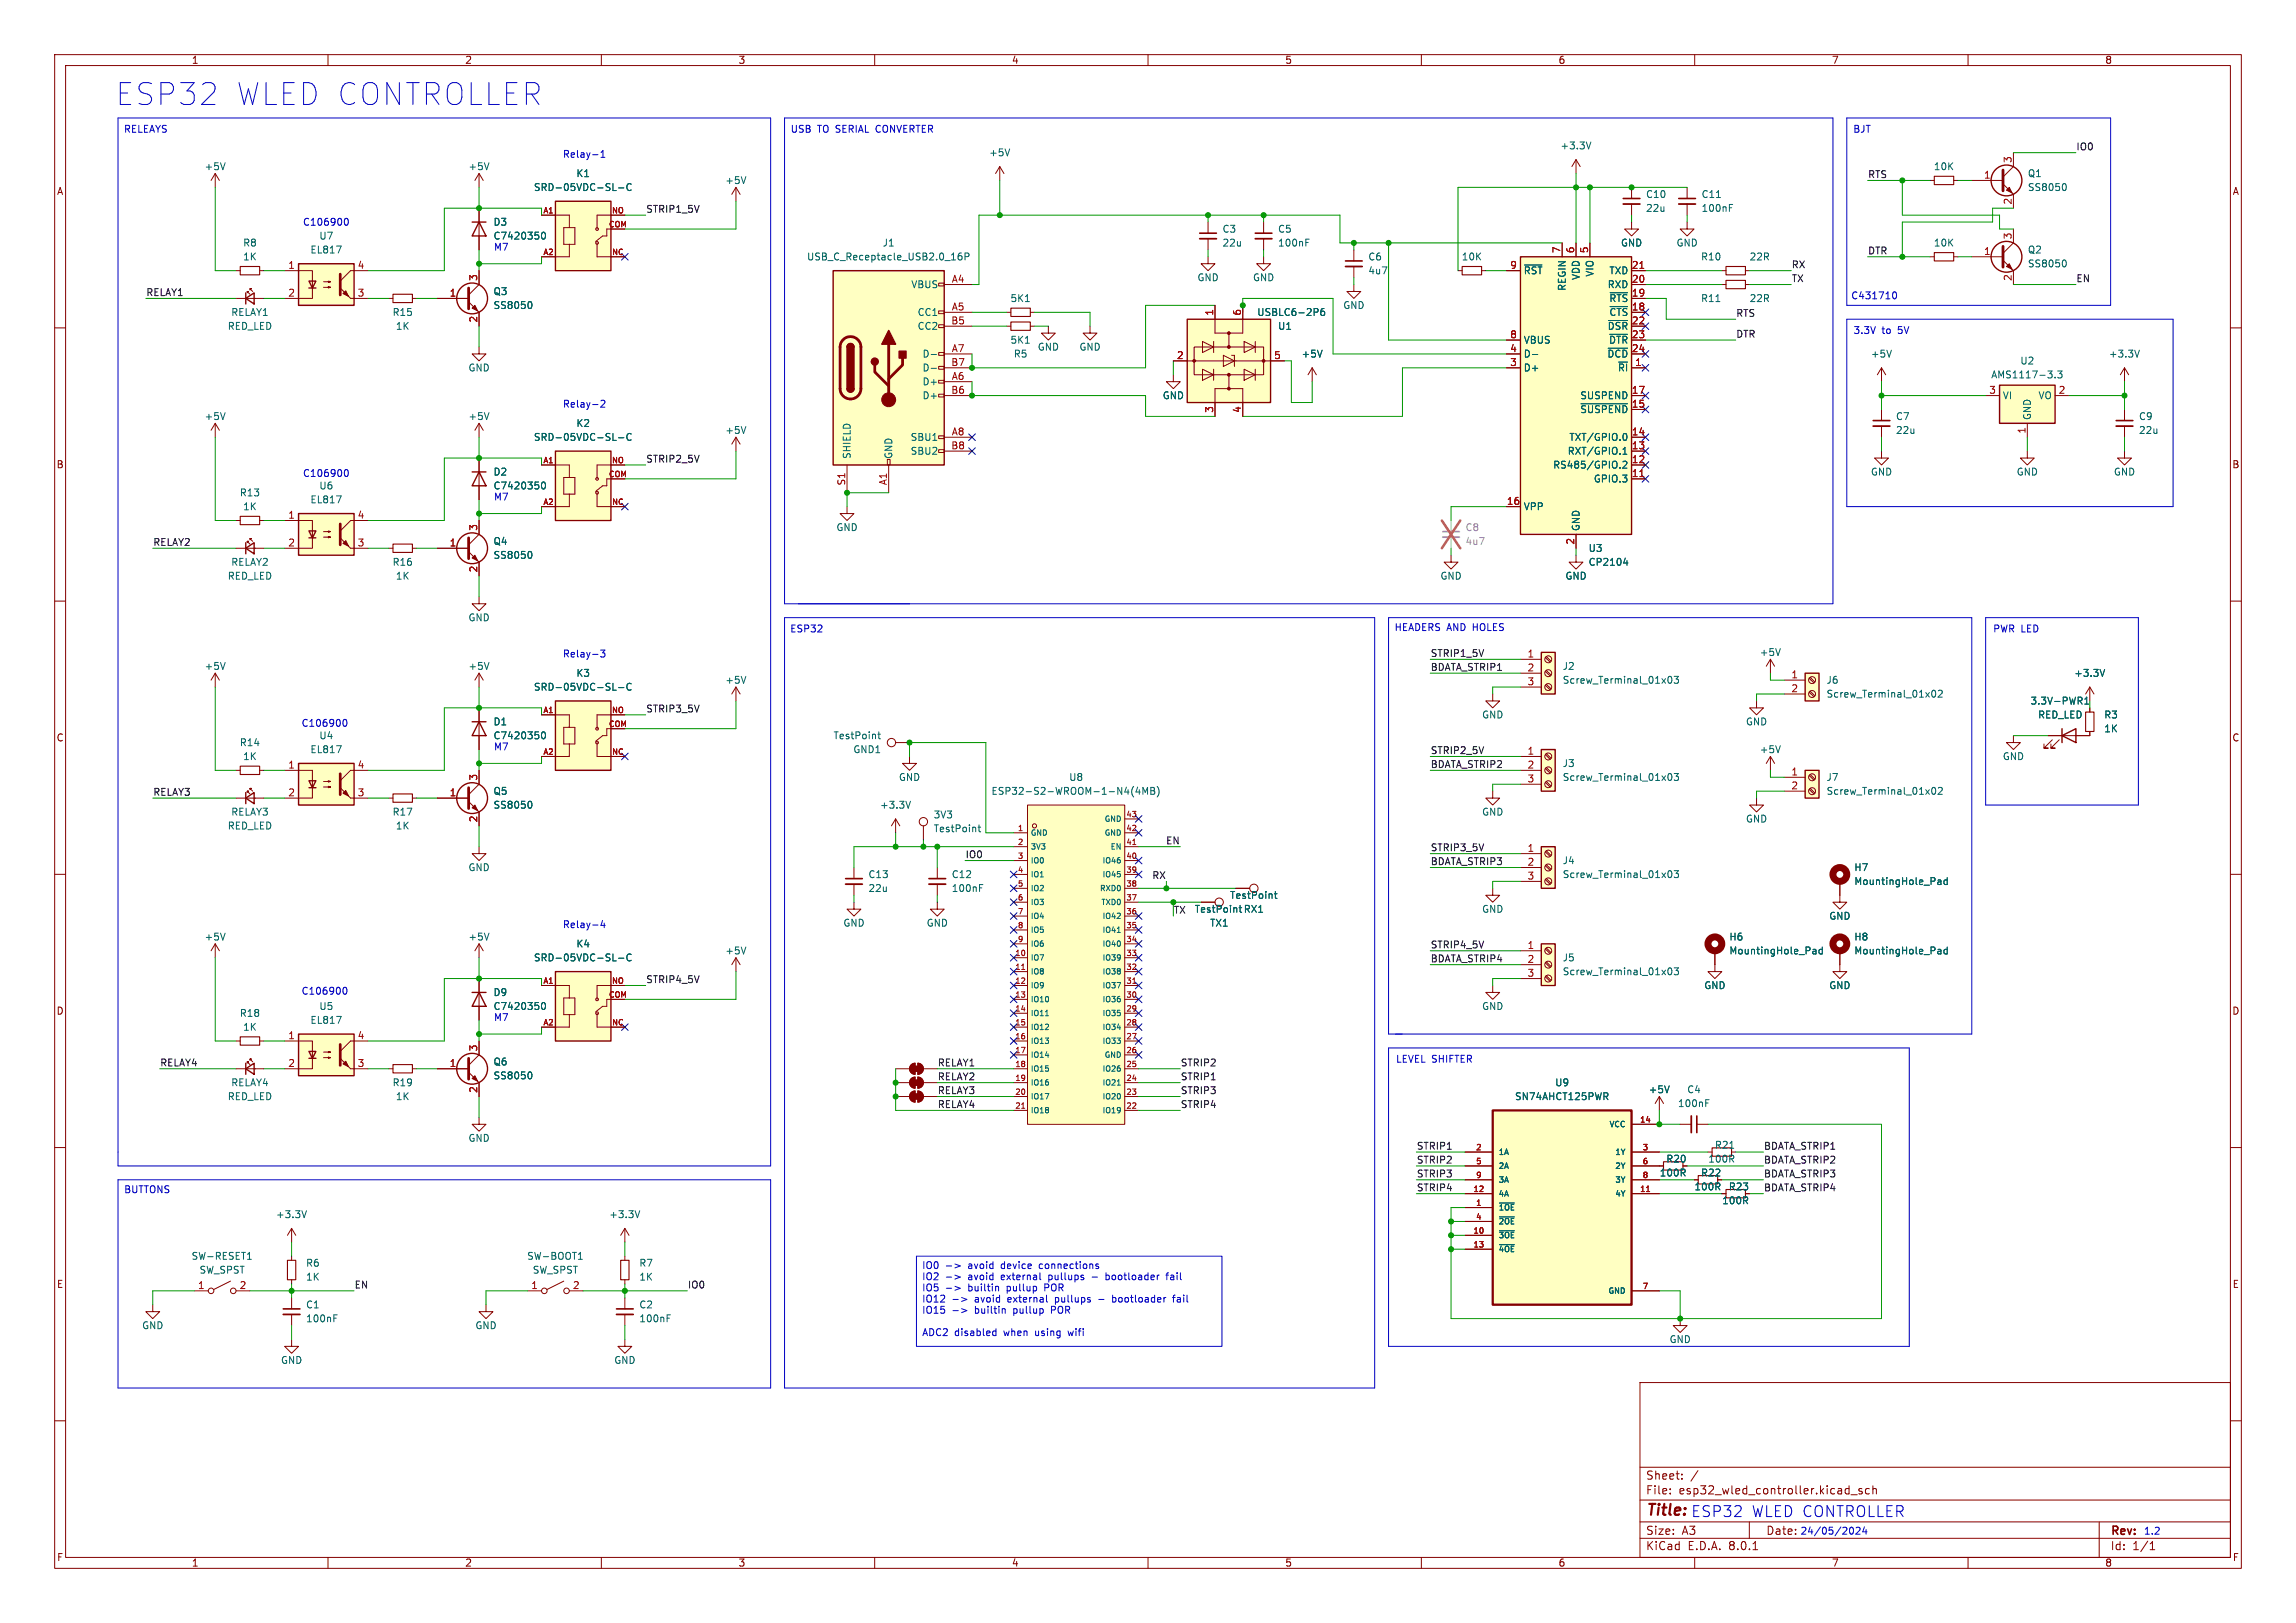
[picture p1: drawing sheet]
<svg xmlns="http://www.w3.org/2000/svg" width="420mm" height="297mm" viewBox="0 0 420 297" stroke-linecap="round" stroke-linejoin="round" font-family="sans-serif">
<defs><g id="words">
<g font-size="5.6" fill="#0000c2">
<text x="21.2" y="19.5">ESP32</text>
<text x="43" y="19.5">WLED CONTROLLER</text>
</g>
<g font-size="2.8" fill="#0000c2">
<text x="301" y="277.9">Title: ESP32</text>
<text x="320.4" y="277.8">WLED CONTROLLER</text>
</g>
<g font-size="2.1" fill="#840000">
<text x="301" y="273.7">File:</text>
<text x="301" y="271">Sheet:</text>
<text x="307.1" y="273.7">esp32_wled_controller.kicad_sch</text>
<text x="301" y="281.1">Size:</text>
<text x="307.6" y="281.1">A3</text>
<text x="323" y="281.1">Date:</text>
<text x="386" y="281.3">Rev:</text>
<text x="301" y="283.9">KiCad</text>
<text x="308.7" y="283.9">E.D.A.</text>
<text x="316.3" y="283.9">8.0.1</text>
<text x="386" y="283.9">Id:</text>
<text x="390.1" y="283.9">1/1</text>
</g>
<g font-size="1.8" fill="#840000">
<text x="35" y="11.9">1</text>
<text x="85" y="11.9">2</text>
<text x="135" y="11.9">3</text>
<text x="185" y="11.9">4</text>
<text x="235" y="11.9">5</text>
<text x="285" y="11.9">6</text>
<text x="335" y="11.9">7</text>
<text x="385" y="11.9">8</text>
<text x="10.3" y="35.9">A</text>
<text x="408.3" y="35.9">A</text>
<text x="10.3" y="85.9">B</text>
<text x="408.2" y="85.9">B</text>
<text x="10.3" y="135.9">C</text>
<text x="408.2" y="135.9">C</text>
<text x="10.3" y="185.9">D</text>
<text x="408.2" y="185.9">D</text>
<text x="10.3" y="235.9">E</text>
<text x="408.3" y="235.9">E</text>
<text x="10.3" y="285.9">F</text>
<text x="35" y="286.9">1</text>
<text x="85" y="286.9">2</text>
<text x="135" y="286.9">3</text>
<text x="185" y="286.9">4</text>
<text x="235" y="286.9">5</text>
<text x="285" y="286.9">6</text>
<text x="335" y="286.9">7</text>
<text x="385" y="286.9">8</text>
<text x="408.3" y="285.9">F</text>
</g>
<g font-size="1.8" fill="#0000c2">
<text x="22.6" y="24.5">RELEAYS</text>
<text x="102.9" y="29">Relay-1</text>
<text x="144.5" y="24.5">USB</text>
<text x="149.5" y="24.5">TO SERIAL CONVERTER</text>
<text x="338.9" y="24.5">BJT</text>
<text x="55.3" y="41.5">C106900</text>
<text x="90.3" y="46.1">M7</text>
<text x="338.5" y="55">C431710</text>
<text x="339" y="61.3">3.3V</text>
<text x="344.2" y="61.3">to</text>
<text x="347.3" y="61.3">5V</text>
<text x="102.9" y="74.7">Relay-2</text>
<text x="55.3" y="87.5">C106900</text>
<text x="90.3" y="91.8">M7</text>
<text x="144.4" y="115.9">ESP32</text>
<text x="255" y="115.7">HEADERS AND HOLES</text>
<text x="364.5" y="115.9">PWR LED</text>
<text x="102.9" y="120.4">Relay-3</text>
<text x="55.1" y="133.2">C106900</text>
<text x="90.3" y="137.5">M7</text>
<text x="102.9" y="169.9">Relay-4</text>
<text x="55.1" y="182.2">C106900</text>
<text x="90.3" y="187">M7</text>
<text x="255.3" y="194.7">LEVEL SHIFTER</text>
<text x="22.6" y="218.5">BUTTONS</text>
<text x="168.6" y="232.5">IO0</text>
<text x="177.2" y="232.5">avoid</text>
<text x="183.4" y="232.5">device</text>
<text x="190.6" y="232.5">connections</text>
<text x="168.6" y="234.6">IO2</text>
<text x="168.6" y="236.6">IO5</text>
<text x="168.6" y="238.7">IO12</text>
<text x="172.9" y="236.6">-&gt;</text>
<text x="177.2" y="234.6">avoid</text>
<text x="177.2" y="236.6">builtin</text>
<text x="178.4" y="238.7">avoid</text>
<text x="183.4" y="234.6">external</text>
<text x="184.4" y="236.6">pullup</text>
<text x="184.6" y="238.7">external</text>
<text x="191.5" y="236.6">POR</text>
<text x="192.3" y="234.6">pullups</text>
<text x="193.5" y="238.7">pullups</text>
<text x="203.1" y="234.6">bootloader</text>
<text x="204.3" y="238.7">bootloader</text>
<text x="214.5" y="234.6">fail</text>
<text x="215.7" y="238.7">fail</text>
<text x="168.6" y="240.7">IO15</text>
<text x="168.6" y="244.8">ADC2</text>
<text x="174.6" y="244.8">disabled</text>
<text x="178.4" y="240.7">builtin</text>
<text x="183.8" y="244.8">when</text>
<text x="185.7" y="240.7">pullup</text>
<text x="189.6" y="244.8">using</text>
<text x="192.7" y="240.7">POR</text>
<text x="195.9" y="244.8">wifi</text>
<text x="329.3" y="281">24/05/2024</text>
<text x="392.1" y="281">1.2</text>
</g>
<g font-size="1.8" fill="#006464">
<text x="180.8" y="28.8">+5V</text>
<text x="285.3" y="27.5">+3.3V</text>
<text x="37.3" y="31.3">+5V</text>
<text x="85.6" y="31.3">+5V</text>
<text x="97.6" y="35.2">SRD-05VDC-SL-C</text>
<text x="105.3" y="32.6">K1</text>
<text x="132.6" y="33.9">+5V</text>
<text x="353.7" y="31.3">10K</text>
<text x="370.9" y="32.6">Q1</text>
<text x="370.9" y="35.2">SS8050</text>
<text x="90.2" y="41.5">D3</text>
<text x="301" y="36.4">C10</text>
<text x="301" y="39">22u</text>
<text x="311.2" y="36.4">C11</text>
<text x="311.2" y="39">100nF</text>
<text x="44.4" y="45.3">R8</text>
<text x="44.4" y="47.9">1K</text>
<text x="56.7" y="46.6">EL817</text>
<text x="58.3" y="44">U7</text>
<text x="90.2" y="44">C7420350</text>
<text x="147.5" y="47.9">USB_C_Receptacle_USB2.0_16P</text>
<text x="161.4" y="45.3">J1</text>
<text x="223.5" y="42.8">C3</text>
<text x="223.5" y="45.3">22u</text>
<text x="233.7" y="42.8">C5</text>
<text x="233.7" y="45.3">100nF</text>
<text x="250.2" y="47.9">C6</text>
<text x="267.3" y="47.9">10K</text>
<text x="296.4" y="45.3">GND</text>
<text x="306.6" y="45.3">GND</text>
<text x="311.1" y="47.9">R10</text>
<text x="319.9" y="47.9">22R</text>
<text x="353.7" y="45.3">10K</text>
<text x="370.9" y="46.6">Q2</text>
<text x="166.6" y="52.9">VBUS</text>
<text x="218.9" y="51.7">GND</text>
<text x="229.1" y="51.7">GND</text>
<text x="250.2" y="50.4">4u7</text>
<text x="278.6" y="50.4">~{RST}</text>
<text x="286.6" y="53.3" transform="rotate(-90 286.6 53.3)">REGIN</text>
<text x="289.2" y="51.3" transform="rotate(-90 289.2 51.3)">VDD</text>
<text x="291.7" y="50.7" transform="rotate(-90 291.7 50.7)">VIO</text>
<text x="294" y="52.9">RXD</text>
<text x="294.3" y="50.4">TXD</text>
<text x="370.9" y="49.1">SS8050</text>
<text x="42.2" y="58">RELAY1</text>
<text x="71.7" y="58">R15</text>
<text x="90.2" y="54.2">Q3</text>
<text x="90.2" y="56.7">SS8050</text>
<text x="167.8" y="58">CC1</text>
<text x="184.7" y="55.5">5K1</text>
<text x="229.9" y="58">USBLC6-2P6</text>
<text x="245.6" y="56.7">GND</text>
<text x="294.3" y="58">~{CTS}</text>
<text x="294.3" y="55.5">~{RTS}</text>
<text x="311.1" y="55.5">R11</text>
<text x="319.9" y="55.5">22R</text>
<text x="41.6" y="60.6">RED_LED</text>
<text x="72.3" y="60.6">1K</text>
<text x="167.8" y="60.6">CC2</text>
<text x="168.7" y="65.6">D-</text>
<text x="184.7" y="63.1">5K1</text>
<text x="185.3" y="65.6">R5</text>
<text x="189.7" y="64.4">GND</text>
<text x="197.4" y="64.4">GND</text>
<text x="233.7" y="60.6">U1</text>
<text x="238" y="65.6">+5V</text>
<text x="278.6" y="65.6">D-</text>
<text x="278.6" y="63.1">VBUS</text>
<text x="293.9" y="65.6">~{DCD}</text>
<text x="294" y="60.6">~{DSR}</text>
<text x="294.2" y="63.1">~{DTR}</text>
<text x="342.1" y="65.6">+5V</text>
<text x="385.7" y="65.6">+3.3V</text>
<text x="85.6" y="68.2">GND</text>
<text x="168.7" y="70.7">D+</text>
<text x="168.7" y="68.2">D-</text>
<text x="278.6" y="68.2">D+</text>
<text x="295.9" y="68.2">~{RI}</text>
<text x="364.1" y="69.4">AMS1117-3.3</text>
<text x="369.5" y="66.9">U2</text>
<text x="37.3" y="77.1">+5V</text>
<text x="85.6" y="77.1">+5V</text>
<text x="168.7" y="73.3">D+</text>
<text x="212.6" y="73.3">GND</text>
<text x="289" y="75.8">~{SUSPEND}</text>
<text x="289" y="73.3">SUSPEND</text>
<text x="346.7" y="77.1">C7</text>
<text x="366.3" y="73.3">VI</text>
<text x="371.7" y="77" transform="rotate(-90 371.7 77)">GND</text>
<text x="372.8" y="73.3">VO</text>
<text x="391.2" y="77.1">C9</text>
<text x="97.6" y="80.9">SRD-05VDC-SL-C</text>
<text x="105.3" y="78.3">K2</text>
<text x="132.6" y="79.6">+5V</text>
<text x="166.5" y="80.9">SBU1</text>
<text x="166.5" y="83.4">SBU2</text>
<text x="286.7" y="83.4">RXT/GPIO.1</text>
<text x="287" y="80.9">TXT/GPIO.0</text>
<text x="346.7" y="79.6">22u</text>
<text x="391.2" y="79.6">22u</text>
<text x="58.3" y="89.8">U6</text>
<text x="90.2" y="87.2">D2</text>
<text x="90.2" y="89.8">C7420350</text>
<text x="155.8" y="84.1" transform="rotate(-90 155.8 84.1)">SHIELD</text>
<text x="163.4" y="84.1" transform="rotate(-90 163.4 84.1)">GND</text>
<text x="284" y="86">RS485/GPIO.2</text>
<text x="291.4" y="88.5">GPIO.3</text>
<text x="342.1" y="87.2">GND</text>
<text x="368.8" y="87.2">GND</text>
<text x="386.6" y="87.2">GND</text>
<text x="43.8" y="91">R13</text>
<text x="44.4" y="93.6">1K</text>
<text x="56.7" y="92.3">EL817</text>
<text x="278.6" y="93.6">VPP</text>
<text x="90.2" y="99.9">Q4</text>
<text x="152.9" y="97.4">GND</text>
<text x="289.2" y="97.3" transform="rotate(-90 289.2 97.3)">GND</text>
<text x="290.5" y="101.2">U3</text>
<text x="41.6" y="106.3">RED_LED</text>
<text x="42.2" y="103.7">RELAY2</text>
<text x="71.7" y="103.7">R16</text>
<text x="72.3" y="106.3">1K</text>
<text x="90.2" y="102.5">SS8050</text>
<text x="263.4" y="106.3">GND</text>
<text x="286.3" y="106.3">GND</text>
<text x="290.5" y="103.7">CP2104</text>
<text x="85.6" y="113.9">GND</text>
<text x="37.3" y="122.8">+5V</text>
<text x="85.6" y="122.8">+5V</text>
<text x="105.3" y="124.1">K3</text>
<text x="132.6" y="125.3">+5V</text>
<text x="285.8" y="122.8">J2</text>
<text x="285.8" y="125.3">Screw_Terminal_01x03</text>
<text x="321.8" y="120.2">+5V</text>
<text x="334" y="125.3">J6</text>
<text x="379.3" y="124.1">+3.3V</text>
<text x="97.6" y="126.6">SRD-05VDC-SL-C</text>
<text x="271" y="131.7">GND</text>
<text x="334" y="127.9">Screw_Terminal_01x02</text>
<text x="371.3" y="129.1">3.3V-PWR1</text>
<text x="372.7" y="131.7">RED_LED</text>
<text x="384.8" y="131.7">R3</text>
<text x="43.8" y="136.8">R14</text>
<text x="58.3" y="135.5">U4</text>
<text x="90.2" y="132.9">D1</text>
<text x="90.2" y="135.5">C7420350</text>
<text x="152.4" y="135.5">TestPoint</text>
<text x="319.3" y="132.9">GND</text>
<text x="384.8" y="134.2">1K</text>
<text x="44.4" y="139.3">1K</text>
<text x="56.7" y="138">EL817</text>
<text x="156" y="138">GND1</text>
<text x="164.3" y="143.1">GND</text>
<text x="195.5" y="143.1">U8</text>
<text x="285.8" y="140.6">J3</text>
<text x="285.8" y="143.1">Screw_Terminal_01x03</text>
<text x="321.8" y="138">+5V</text>
<text x="334" y="143.1">J7</text>
<text x="366.3" y="139.3">GND</text>
<text x="42.2" y="149.5">RELAY3</text>
<text x="71.7" y="149.5">R17</text>
<text x="90.2" y="145.6">Q5</text>
<text x="90.2" y="148.2">SS8050</text>
<text x="160.9" y="148.2">+3.3V</text>
<text x="170.7" y="150">3V3</text>
<text x="181.3" y="145.6">ESP32-S2-WROOM-1-N4(4MB)</text>
<text x="271" y="149.5">GND</text>
<text x="334" y="145.6">Screw_Terminal_01x02</text>
<text x="41.6" y="152">RED_LED</text>
<text x="72.3" y="152">1K</text>
<text x="170.7" y="152.5">TestPoint</text>
<text x="319.3" y="150.7">GND</text>
<text x="85.6" y="159.6">GND</text>
<text x="158.8" y="160.9">C13</text>
<text x="174" y="160.9">C12</text>
<text x="285.8" y="158.3">J4</text>
<text x="285.8" y="160.9">Screw_Terminal_01x03</text>
<text x="339.1" y="159.6">H7</text>
<text x="158.8" y="163.4">22u</text>
<text x="174" y="163.4">100nF</text>
<text x="218.4" y="167.2">TestPoint</text>
<text x="224.9" y="164.7">TestPoint</text>
<text x="227.4" y="167.2">RX1</text>
<text x="271" y="167.2">GND</text>
<text x="339.1" y="162.2">MountingHole_Pad</text>
<text x="37.3" y="172.3">+5V</text>
<text x="85.6" y="172.3">+5V</text>
<text x="105.3" y="173.6">K4</text>
<text x="154.2" y="169.8">GND</text>
<text x="169.4" y="169.8">GND</text>
<text x="221.2" y="169.8">TX1</text>
<text x="316.2" y="172.3">H6</text>
<text x="334.5" y="168.5">GND</text>
<text x="339.1" y="172.3">H8</text>
<text x="97.6" y="176.1">SRD-05VDC-SL-C</text>
<text x="132.6" y="174.9">+5V</text>
<text x="285.8" y="176.1">J5</text>
<text x="285.8" y="178.7">Screw_Terminal_01x03</text>
<text x="316.2" y="174.9">MountingHole_Pad</text>
<text x="339.1" y="174.9">MountingHole_Pad</text>
<text x="58.3" y="185">U5</text>
<text x="90.2" y="182.5">D9</text>
<text x="90.2" y="185">C7420350</text>
<text x="271" y="185">GND</text>
<text x="311.7" y="181.2">GND</text>
<text x="334.5" y="181.2">GND</text>
<text x="43.8" y="186.3">R18</text>
<text x="44.4" y="188.8">1K</text>
<text x="56.7" y="187.6">EL817</text>
<text x="90.2" y="195.2">Q6</text>
<text x="90.2" y="197.7">SS8050</text>
<text x="41.6" y="201.5">RED_LED</text>
<text x="42.2" y="199">RELAY4</text>
<text x="71.7" y="199">R19</text>
<text x="72.3" y="201.5">1K</text>
<text x="277" y="201.5">SN74AHCT125PWR</text>
<text x="284.4" y="199">U9</text>
<text x="301.5" y="200.3">+5V</text>
<text x="306.8" y="202.8">100nF</text>
<text x="308.5" y="200.3">C4</text>
<text x="85.6" y="209.1">GND</text>
<text x="303.5" y="215.5">100R</text>
<text x="304.7" y="213">R20</text>
<text x="311.1" y="215.5">R22</text>
<text x="312.4" y="213">100R</text>
<text x="313.6" y="210.4">R21</text>
<text x="309.8" y="218">100R</text>
<text x="314.9" y="220.6">100R</text>
<text x="316.1" y="218">R23</text>
<text x="50.4" y="223.1">+3.3V</text>
<text x="111.4" y="223.1">+3.3V</text>
<text x="34.9" y="230.7">SW-RESET1</text>
<text x="36.4" y="233.3">SW_SPST</text>
<text x="55.9" y="232">R6</text>
<text x="96.3" y="230.7">SW-BOOT1</text>
<text x="97.4" y="233.3">SW_SPST</text>
<text x="116.8" y="232">R7</text>
<text x="55.9" y="234.5">1K</text>
<text x="55.9" y="239.6">C1</text>
<text x="116.8" y="239.6">C2</text>
<text x="116.8" y="234.5">1K</text>
<text x="25.9" y="243.4">GND</text>
<text x="55.9" y="242.2">100nF</text>
<text x="86.9" y="243.4">GND</text>
<text x="116.8" y="242.2">100nF</text>
<text x="305.3" y="246">GND</text>
<text x="51.3" y="249.8">GND</text>
<text x="112.3" y="249.8">GND</text>
</g>
<g font-size="1.8" fill="#a90000">
<text x="368" y="29.9" transform="rotate(-90 368 29.9)">3</text>
<text x="362.8" y="32.8">1</text>
<text x="368" y="37.5" transform="rotate(-90 368 37.5)">2</text>
<text x="285.5" y="46.4" transform="rotate(-90 285.5 46.4)">7</text>
<text x="288" y="46.4" transform="rotate(-90 288 46.4)">6</text>
<text x="290.6" y="46.4" transform="rotate(-90 290.6 46.4)">5</text>
<text x="362.8" y="46.7">1</text>
<text x="368" y="43.9" transform="rotate(-90 368 43.9)">3</text>
<text x="52.6" y="49.3">1</text>
<text x="65.3" y="49.3">4</text>
<text x="87.4" y="51.5" transform="rotate(-90 87.4 51.5)">3</text>
<text x="174" y="51.8">A4</text>
<text x="276.2" y="49.3">9</text>
<text x="298.4" y="51.8">20</text>
<text x="298.4" y="49.3">21</text>
<text x="368" y="51.5" transform="rotate(-90 368 51.5)">2</text>
<text x="52.6" y="54.4">2</text>
<text x="65.3" y="54.4">3</text>
<text x="82.2" y="54.4">1</text>
<text x="87.4" y="59.1" transform="rotate(-90 87.4 59.1)">2</text>
<text x="173.9" y="59.4">B5</text>
<text x="174" y="56.9">A5</text>
<text x="222" y="57.9" transform="rotate(-90 222 57.9)">1</text>
<text x="227.1" y="57.9" transform="rotate(-90 227.1 57.9)">6</text>
<text x="298.4" y="56.9">18</text>
<text x="298.4" y="54.4">19</text>
<text x="298.4" y="59.4">22</text>
<text x="174" y="64.5">A7</text>
<text x="215.2" y="65.8">2</text>
<text x="233" y="65.8">5</text>
<text x="276.2" y="64.5">4</text>
<text x="276.2" y="62">8</text>
<text x="298.4" y="62">23</text>
<text x="298.4" y="64.5">24</text>
<text x="173.9" y="67.1">B7</text>
<text x="174" y="69.6">A6</text>
<text x="276.2" y="67.1">3</text>
<text x="299" y="67.1">1</text>
<text x="173.9" y="72.1">B6</text>
<text x="222" y="75.6" transform="rotate(-90 222 75.6)">3</text>
<text x="227.1" y="75.6" transform="rotate(-90 227.1 75.6)">4</text>
<text x="298.4" y="74.7">15</text>
<text x="298.4" y="72.1">17</text>
<text x="363.8" y="72.1">3</text>
<text x="376.5" y="72.1">2</text>
<text x="173.9" y="82.3">B8</text>
<text x="174" y="79.8">A8</text>
<text x="298.4" y="82.3">13</text>
<text x="298.4" y="79.8">14</text>
<text x="370.6" y="79.4" transform="rotate(-90 370.6 79.4)">1</text>
<text x="154.7" y="88.9" transform="rotate(-90 154.7 88.9)">S1</text>
<text x="162.3" y="88.9" transform="rotate(-90 162.3 88.9)">A1</text>
<text x="298.4" y="87.4">11</text>
<text x="298.4" y="84.8">12</text>
<text x="52.6" y="95">1</text>
<text x="65.3" y="95">4</text>
<text x="275.5" y="92.5">16</text>
<text x="52.6" y="100.1">2</text>
<text x="65.3" y="100.1">3</text>
<text x="82.2" y="100.1">1</text>
<text x="87.4" y="97.2" transform="rotate(-90 87.4 97.2)">3</text>
<text x="288" y="99.8" transform="rotate(-90 288 99.8)">2</text>
<text x="87.4" y="104.8" transform="rotate(-90 87.4 104.8)">2</text>
<text x="279.3" y="120.4">1</text>
<text x="279.3" y="122.9">2</text>
<text x="279.3" y="125.5">3</text>
<text x="327.6" y="124.2">1</text>
<text x="327.6" y="126.7">2</text>
<text x="52.6" y="140.7">1</text>
<text x="65.3" y="140.7">4</text>
<text x="87.4" y="142.9" transform="rotate(-90 87.4 142.9)">3</text>
<text x="279.3" y="138.2">1</text>
<text x="279.3" y="140.7">2</text>
<text x="279.3" y="143.3">3</text>
<text x="327.6" y="142">1</text>
<text x="52.6" y="145.8">2</text>
<text x="65.3" y="145.8">3</text>
<text x="82.2" y="145.8">1</text>
<text x="327.6" y="144.5">2</text>
<text x="87.4" y="150.6" transform="rotate(-90 87.4 150.6)">2</text>
<text x="279.3" y="156">1</text>
<text x="279.3" y="158.5">2</text>
<text x="279.3" y="161">3</text>
<text x="279.3" y="173.7">1</text>
<text x="279.3" y="176.3">2</text>
<text x="279.3" y="178.8">3</text>
<text x="52.6" y="190.2">1</text>
<text x="65.3" y="190.2">4</text>
<text x="52.6" y="195.3">2</text>
<text x="65.3" y="195.3">3</text>
<text x="82.2" y="195.3">1</text>
<text x="87.4" y="192.5" transform="rotate(-90 87.4 192.5)">3</text>
<text x="87.4" y="200.1" transform="rotate(-90 87.4 200.1)">2</text>
<text x="36.1" y="236">1</text>
<text x="43.7" y="236">2</text>
<text x="97.1" y="236">1</text>
<text x="104.7" y="236">2</text>
</g>
<g font-size="1.8" fill="#0f0f0f">
<text x="379.7" y="27.6">IO0</text>
<text x="341.6" y="32.7">RTS</text>
<text x="118.1" y="39">STRIP1_5V</text>
<text x="341.6" y="46.6">DTR</text>
<text x="327.7" y="51.7">TX</text>
<text x="327.7" y="49.2">RX</text>
<text x="379.7" y="51.7">EN</text>
<text x="26.7" y="54.3">RELAY1</text>
<text x="317.5" y="58.1">RTS</text>
<text x="317.5" y="61.9">DTR</text>
<text x="118.1" y="84.7">STRIP2_5V</text>
<text x="27.9" y="100">RELAY2</text>
<text x="261.6" y="120.3">STRIP1_5V</text>
<text x="261.6" y="122.8">BDATA_STRIP1</text>
<text x="118.1" y="130.5">STRIP3_5V</text>
<text x="261.6" y="138.1">STRIP2_5V</text>
<text x="261.6" y="140.6">BDATA_STRIP2</text>
<text x="27.9" y="145.7">RELAY3</text>
<text x="213.2" y="154.6">EN</text>
<text x="261.6" y="155.9">STRIP3_5V</text>
<text x="176.5" y="157.1">IO0</text>
<text x="210.7" y="160.9">RX</text>
<text x="261.6" y="158.4">BDATA_STRIP3</text>
<text x="214.6" y="167.3">TX</text>
<text x="261.6" y="173.6">STRIP4_5V</text>
<text x="118.1" y="180">STRIP4_5V</text>
<text x="261.6" y="176.2">BDATA_STRIP4</text>
<text x="29.2" y="195.2">RELAY4</text>
<text x="171.4" y="195.2">RELAY1</text>
<text x="171.4" y="197.8">RELAY2</text>
<text x="215.9" y="195.2">STRIP2</text>
<text x="215.9" y="197.8">STRIP1</text>
<text x="171.4" y="202.9">RELAY4</text>
<text x="171.4" y="200.3">RELAY3</text>
<text x="215.9" y="200.3">STRIP3</text>
<text x="215.9" y="202.9">STRIP4</text>
<text x="259.1" y="215.6">STRIP3</text>
<text x="259.1" y="210.5">STRIP1</text>
<text x="259.1" y="213">STRIP2</text>
<text x="322.6" y="210.5">BDATA_STRIP1</text>
<text x="322.6" y="213">BDATA_STRIP2</text>
<text x="322.6" y="215.6">BDATA_STRIP3</text>
<text x="259.1" y="218.1">STRIP4</text>
<text x="322.6" y="218.1">BDATA_STRIP4</text>
<text x="64.8" y="235.9">EN</text>
<text x="125.7" y="235.9">IO0</text>
</g>
<g font-size="1.8" fill="#989898">
<text x="268" y="97.4">C8</text>
<text x="268" y="99.9">4u7</text>
</g>
<g font-size="1.4" fill="#a90000">
<text x="99.3" y="39.1">A1</text>
<text x="111.3" y="41.7">COM</text>
<text x="111.8" y="39.1">NO</text>
<text x="99.3" y="46.7">A2</text>
<text x="111.9" y="46.7">NC</text>
<text x="99.3" y="84.8">A1</text>
<text x="111.3" y="87.4">COM</text>
<text x="111.8" y="84.8">NO</text>
<text x="99.3" y="92.5">A2</text>
<text x="111.9" y="92.5">NC</text>
<text x="99.3" y="130.6">A1</text>
<text x="111.8" y="130.6">NO</text>
<text x="111.3" y="133.1">COM</text>
<text x="99.3" y="138.2">A2</text>
<text x="111.9" y="138.2">NC</text>
<text x="205.9" y="149.6">43</text>
<text x="186.1" y="152.1">1</text>
<text x="186.1" y="154.7">2</text>
<text x="205.9" y="154.7">41</text>
<text x="205.9" y="152.1">42</text>
<text x="186.1" y="157.2">3</text>
<text x="186.1" y="159.8">4</text>
<text x="205.9" y="159.8">39</text>
<text x="205.9" y="157.2">40</text>
<text x="186.1" y="162.3">5</text>
<text x="186.1" y="164.8">6</text>
<text x="186.1" y="167.4">7</text>
<text x="205.9" y="167.4">36</text>
<text x="205.9" y="164.8">37</text>
<text x="205.9" y="162.3">38</text>
<text x="186.1" y="169.9">8</text>
<text x="186.1" y="172.5">9</text>
<text x="205.9" y="172.5">34</text>
<text x="205.9" y="169.9">35</text>
<text x="185.6" y="175">10</text>
<text x="185.6" y="177.5">11</text>
<text x="205.9" y="177.5">32</text>
<text x="205.9" y="175">33</text>
<text x="99.3" y="180.1">A1</text>
<text x="111.3" y="182.6">COM</text>
<text x="111.8" y="180.1">NO</text>
<text x="185.6" y="180.1">12</text>
<text x="185.6" y="182.6">13</text>
<text x="185.6" y="185.2">14</text>
<text x="205.9" y="185.2">29</text>
<text x="205.9" y="182.6">30</text>
<text x="205.9" y="180.1">31</text>
<text x="99.3" y="187.7">A2</text>
<text x="111.9" y="187.7">NC</text>
<text x="185.6" y="187.7">15</text>
<text x="185.6" y="190.2">16</text>
<text x="205.9" y="190.2">27</text>
<text x="205.9" y="187.7">28</text>
<text x="185.6" y="192.8">17</text>
<text x="185.6" y="195.3">18</text>
<text x="185.6" y="197.9">19</text>
<text x="205.9" y="197.9">24</text>
<text x="205.9" y="195.3">25</text>
<text x="205.9" y="192.8">26</text>
<text x="185.6" y="200.4">20</text>
<text x="185.6" y="202.9">21</text>
<text x="205.9" y="202.9">22</text>
<text x="205.9" y="200.4">23</text>
<text x="299.9" y="205.5">14</text>
<text x="269.9" y="210.6">2</text>
<text x="269.9" y="213.1">5</text>
<text x="269.9" y="215.6">9</text>
<text x="300.4" y="210.6">3</text>
<text x="300.4" y="213.1">6</text>
<text x="300.4" y="215.6">8</text>
<text x="269.4" y="218.2">12</text>
<text x="269.9" y="220.7">1</text>
<text x="299.9" y="218.2">11</text>
<text x="269.4" y="225.8">10</text>
<text x="269.9" y="223.3">4</text>
<text x="269.4" y="228.3">13</text>
<text x="300.4" y="236">7</text>
</g>
<g font-size="1.4" fill="#006464">
<text x="188.5" y="153.1">GND</text>
<text x="188.5" y="155.7">3V3</text>
<text x="201.9" y="153.1">GND</text>
<text x="201.9" y="150.6">GND</text>
<text x="203" y="155.7">EN</text>
<text x="188.5" y="158.2">IO0</text>
<text x="188.5" y="160.7">IO1</text>
<text x="201.5" y="160.7">IO45</text>
<text x="201.5" y="158.2">IO46</text>
<text x="188.5" y="163.3">IO2</text>
<text x="188.5" y="165.8">IO3</text>
<text x="201.1" y="163.3">RXD0</text>
<text x="201.3" y="165.8">TXD0</text>
<text x="188.5" y="168.4">IO4</text>
<text x="188.5" y="170.9">IO5</text>
<text x="188.5" y="173.4">IO6</text>
<text x="201.5" y="173.4">IO40</text>
<text x="201.5" y="170.9">IO41</text>
<text x="201.5" y="168.4">IO42</text>
<text x="188.5" y="176">IO7</text>
<text x="188.5" y="178.5">IO8</text>
<text x="201.5" y="178.5">IO38</text>
<text x="201.5" y="176">IO39</text>
<text x="188.5" y="181.1">IO9</text>
<text x="188.5" y="183.6">IO10</text>
<text x="201.5" y="183.6">IO36</text>
<text x="201.5" y="181.1">IO37</text>
<text x="188.5" y="186.1">IO11</text>
<text x="188.5" y="188.7">IO12</text>
<text x="188.5" y="191.2">IO13</text>
<text x="201.5" y="191.2">IO33</text>
<text x="201.5" y="188.7">IO34</text>
<text x="201.5" y="186.1">IO35</text>
<text x="188.5" y="193.8">IO14</text>
<text x="188.5" y="196.3">IO15</text>
<text x="201.5" y="196.3">IO26</text>
<text x="201.9" y="193.8">GND</text>
<text x="188.5" y="198.8">IO16</text>
<text x="188.5" y="201.4">IO17</text>
<text x="188.5" y="203.9">IO18</text>
<text x="201.5" y="203.9">IO19</text>
<text x="201.5" y="201.4">IO20</text>
<text x="201.5" y="198.8">IO21</text>
<text x="294.3" y="206.5">VCC</text>
<text x="274.1" y="211.6">1A</text>
<text x="274.1" y="214.1">2A</text>
<text x="295.3" y="211.6">1Y</text>
<text x="295.3" y="214.1">2Y</text>
<text x="274.1" y="221.7">~{1OE}</text>
<text x="274.1" y="219.2">4A</text>
<text x="274.1" y="216.6">3A</text>
<text x="295.3" y="219.2">4Y</text>
<text x="295.3" y="216.6">3Y</text>
<text x="274.1" y="226.8">~{3OE}</text>
<text x="274.1" y="224.3">~{2OE}</text>
<text x="274.1" y="229.3">~{4OE}</text>
<text x="294.1" y="237">GND</text>
</g>
</g></defs>
<g fill="none" stroke="#840000" stroke-width=".18">
<path d="M10 10h400v277h-400zM12 12h396v273h-396zM60 10v2M110 10v2M160 10v2M210 10v2M260 10v2M310 10v2M360 10v2M10 60h2M408 60h2M10 110h2"/>
<path d="M408 110h2M10 160h2M408 160h2M10 210h2M408 210h2M10 260h2M300 253h108v32h-108zM408 260h2M300 278.5h108M300 274.5h108M300 268.5h108M305.5 273.2v.2"/>
<path d="M305.5 272.5v.1M307.7 270.5v.2M307.7 269.8v.1M310.6 269.1l-1.3 1.9M320 278.5v3M338.6 273.5h1.1M340.6 272.5l-.4-.1-.2 .2 .1 .2 .5 .2v.3h-.6M341.9 272.5l-.4-.1-.3 .3v.4l.2 .2h.5M342.6 272.5l.2-.1 .4 .1v.9M342.6 271.9v1.5M384 278.5v6.5M60 285v2"/>
<path d="M110 285v2M160 285v2M210 285v2M260 285v2M300 281.5h108M310 285v2M320.7 283.6h.8M360 285v2M393.3 283.6h.9M393.3 282.5l.4-.4v1.5"/>
</g>
<path d="M54.6 94h10.2v7.6h-10.2z" fill="#ffffc2"/>
<path d="M54.6 94h10.2v7.6h-10.2zM56.5 97.2h1.3l-.7 1.2zM56.5 98.4h1.3" fill="none" stroke="#840000" stroke-width=".25"/>
<g fill="none" stroke="#840000" stroke-width=".18">
<path d="M298.4 34.3v2M298.4 37.3v2.1M353.1 33h.7M357.4 33h.7M266.7 49.5h.8M271 49.5h.8M353.1 47h.7M357.4 47h.7M52.1 95.3h5v5h-5M59.2 98.3h1.3l-.4 .1v-.2l.4 .1M59.2 97.3h1.3l-.4 .1v-.2l.4 .1M67.3 95.3h-3.2l-1.9 1.9"/>
<path d="M64.1 100.3h3.2M265.4 101.6v1.3h1.3l-1.3 1.2-1.2-1.2h1.2M166.4 138.4v1.3h1.2l-1.2 1.3-1.3-1.3h1.3M321.3 128.3v1.2h1.3l-1.3 1.3-1.3-1.3h1.3M168.9 151.1v2.6"/>
<circle cx="168.9" cy="150.4" r=".76"/>
</g>
<g fill="#840000" stroke="#840000" stroke-width=".18">
<path d="M62.2 98.4l1.9 1.9z"/>
<path d="M62.7 99.4l.5-.5 .6 1z"/>
</g>
<path d="M62.2 95.9v3.8" fill="none" stroke="#840000" stroke-width=".51"/>
<path d="M61.6 90.7h.8l-.5 1.3M178.9 151.4h.5M179.1 150.9v1.1l.3 .2" fill="none" stroke="#006464" stroke-width=".18"/>
<path d="M353.8 32.3h3.6v1.5h-3.6zM267.5 48.8h3.5v1.5h-3.5zM353.8 46.2h3.6v1.6h-3.6z" fill="none" stroke="#840000" stroke-width=".2"/>
<path d="M263.9 98.3h3.1" fill="none" stroke="#a1a1a1" stroke-width=".33"/>
<path d="M263.9 97.3h3.1" fill="none" stroke="#a1a1a1" stroke-width=".3"/>
<path d="M265.4 95.3v2M265.4 98.3v2" fill="none" stroke="#a1a1a1" stroke-width=".18"/>
<path d="M263.7 95.3l3.4 5M267.1 95.3l-3.4 5" fill="none" stroke="#e65255" stroke-width=".46"/>
<path d="M296.9 37.3h3.1" fill="none" stroke="#840000" stroke-width=".33"/>
<path d="M296.9 36.3h3.1" fill="none" stroke="#840000" stroke-width=".3"/>
<path d="M278.1 47h20.3v50.8h-20.3z" fill="#ffffc2"/>
<path d="M278.1 47h20.3v50.8h-20.3z" fill="none" stroke="#840000" stroke-width=".25"/>
<g fill="none" stroke="#840000" stroke-width=".18">
<path d="M275.6 49.5h2.5M285.7 44.5v2.5M288.3 44.5v2.5M290.8 44.5v2.5M298.4 40.6v1.3h1.3l-1.3 1.3-1.2-1.3h1.2M298.4 57.2h2.6M298.4 54.6h2.6M298.4 52.1h2.6M298.4 49.5h2.6M298.4 59.7h2.6M275.6 67.3h2.5M275.6 62.2h2.5"/>
<path d="M275.6 64.8h2.5M298.4 67.3h2.6M298.4 74.9h2.6M298.4 72.4h2.6M298.4 62.2h2.6M298.4 64.8h2.6M275.6 92.7h2.5M288.3 97.8v2.5M298.4 87.6h2.6M298.4 85.1h2.6M298.4 82.6h2.6M298.4 80h2.6"/>
<path d="M288.3 101.6v1.3h1.3l-1.3 1.2-1.3-1.2h1.3M39.4 123.2l-.8 1.3M39.4 123.2v2.5M39.4 123.2l.7 1.3M303.5 213.4h.8M307.3 205.7h2.1M307.8 213.4h.8M309.9 215.9h.7M310.4 205.7h2M312.4 210.8h.8M314.2 215.9h.8M315 218.4h.7"/>
<path d="M316.7 210.8h.8M319.3 218.4h.7M307.3 241.3v1.3h1.3l-1.3 1.2-1.2-1.2h1.2"/>
</g>
<path d="M300 49.1h.7M300 87.2h.7" fill="none" stroke="#a90000" stroke-width=".18"/>
<g fill="none" stroke="#006464" stroke-width=".18">
<path d="M278.9 48.5h3.2M294.2 58.6h3.5M294.5 56.1h3.2M294.5 53.6h3.2M280.3 64.9h1M289.2 73.9h8.5M294.2 63.7h3.5M294.5 61.2h3.2M297.2 79.3a.68 .68 0 0 1 .4 .7 .68 .68 0 0 1-.4 .6M296.3 85.5v.2M296.9 84.5l.5-.1 .2 .4-.8 .9h.8M296.9 83.1h.7"/>
<path d="M296.9 82.2l.3-.3v1.2M297 103h.8M297.6 102.6v.8M41.2 121.2l-.4 1.3M312 201.8h.4M312 201.2h.6M316.4 210.1h.7"/>
</g>
<path d="M304.3 212.6h3.5v1.5h-3.5zM310.6 215.1h3.6v1.6h-3.6zM313.2 210.1h3.5v1.5h-3.5zM315.7 217.7h3.6v1.5h-3.6z" fill="none" stroke="#840000" stroke-width=".2"/>
<path d="M309.4 204.2v3.1" fill="none" stroke="#840000" stroke-width=".33"/>
<path d="M310.4 204.2v3.1" fill="none" stroke="#840000" stroke-width=".3"/>
<path d="M101.6 177.8h10.2v12.7h-10.2z" fill="#ffffc2"/>
<path d="M101.6 177.8h10.2v12.7h-10.2z" fill="none" stroke="#840000" stroke-width=".25"/>
<g fill="none" stroke="#840000" stroke-width=".18">
<path d="M99.1 180.3h5v2.3M103.1 182.6h2.1v3.1h-2.1zM104.1 185.7v2.3h-5M109.2 185.4v2.6h5.1M111 182.9v1.3h-.8l-1.2 1M111.8 182.9h2.5M114.3 180.3h-5.1v2.6"/>
<circle cx="109.2" cy="185.4" r=".25"/>
<circle cx="109.2" cy="182.9" r=".25"/>
</g>
<path d="M113.2 175.4h.9M115.4 174.7a.6 .6 0 0 0-.8 .4 .6 .6 0 0 0 .6 .7l.2-.1" fill="none" stroke="#006464" stroke-width=".18"/>
<path d="M54.6 139.7h10.2v7.6h-10.2z" fill="#ffffc2"/>
<path d="M54.6 139.7h10.2v7.6h-10.2zM56.5 142.9h1.3l-.7 1.2zM56.5 144.1h1.3" fill="none" stroke="#840000" stroke-width=".25"/>
<path d="M52.1 141h5v5.1h-5M59.2 144h1.3l-.4 .1v-.2l.4 .1M59.2 143h1.3l-.4 .1v-.2l.4 .1M64.1 146.1h3.2M67.3 141h-3.2l-1.9 1.9" fill="none" stroke="#840000" stroke-width=".18"/>
<g fill="#840000" stroke="#840000" stroke-width=".18">
<path d="M62.2 144.1l1.9 2z"/>
<path d="M62.7 145.2l.5-.5 .6 1z"/>
</g>
<path d="M62.2 141.6v3.8" fill="none" stroke="#840000" stroke-width=".51"/>
<path d="M61.6 136.5h.8l-.5 1.2" fill="none" stroke="#006464" stroke-width=".18"/>
<path d="M281.9 172.7h2.6v7.6h-2.6z" fill="#ffffc2"/>
<g fill="none" stroke="#840000" stroke-width=".25">
<path d="M45 99.3v2M45 100.3l1.5-1v2zM281.9 172.7h2.6v7.6h-2.6z"/>
<circle cx="86.4" cy="100.3" r="2.82"/>
</g>
<g fill="none" stroke="#840000" stroke-width=".18">
<path d="M45.2 99.3v-.2h.3h-.3l.5 .5M45.7 98.8v-.2h.3h-.3l.5 .5M87.6 95.3v2.5l-1.9 1.9M43.2 100.3h5.1M71.1 100.3h.8M75.4 100.3h.8M80 100.3h5.7M85.7 101l1.9 1.9v2.5M87.6 109.2v1.3h1.3l-1.3 1.3-1.2-1.3h1.2M163.8 135.9h2.6M43.2 141h.7M47.5 141h.8"/>
<path d="M171.4 158.8v2M171.4 161.8v2M278.1 174h3.8M278.1 176.5h3.8M278.1 179.1h3.8M282.7 178.7l.8 .9M282.7 176.2l.8 .8M282.7 173.7l.8 .8M282.9 178.6l.8 .8M282.9 176l.8 .9M282.9 173.5l.8 .8M273 180.3v1.3h1.3l-1.3 1.3-1.2-1.3h1.2"/>
<path d="M303.5 200.7l-.7 1.2M303.5 200.7v2.5M303.5 200.7l.8 1.2"/>
<circle cx="163.1" cy="135.9" r=".76"/>
<circle cx="283.2" cy="174" r=".63"/>
<circle cx="283.2" cy="176.5" r=".63"/>
<circle cx="283.2" cy="179.1" r=".63"/>
</g>
<path d="M97 100.9a.79 .79 0 0 1 0 1.3M160.6 134.4h.5M160.8 133.9v1.1l.3 .2M179.2 162.5h.4M179.2 161.9h.6M305.2 177.2l.2-.1a.68 .68 0 0 1 .4 .6 .68 .68 0 0 1-.4 .7l-.3-.5zM306.2 177.1h.8l-.4 .5 .4 .1v.6l-.2 .1-.6-.1M305.3 198.7l-.4 1.3" fill="none" stroke="#006464" stroke-width=".18"/>
<path d="M71.9 99.6h3.5v1.5h-3.5zM43.9 140.2h3.6v1.5h-3.6z" fill="none" stroke="#840000" stroke-width=".2"/>
<path d="M169.9 161.8h3.1" fill="none" stroke="#840000" stroke-width=".33"/>
<path d="M169.9 160.8h3.1" fill="none" stroke="#840000" stroke-width=".3"/>
<path d="M85.7 98.4v3.8" fill="none" stroke="#840000" stroke-width=".51"/>
<path d="M86.9 101.6l.5 1-1-.5z" fill="#840000" stroke="#840000" stroke-width=".18"/>
<path d="M101.6 82.6h10.2v12.7h-10.2z" fill="#ffffc2"/>
<g fill="none" stroke="#840000" stroke-width=".25">
<path d="M86.4 86.4h2.5M87.6 86.4l1.3 2.5h-2.5zM101.6 82.6h10.2v12.7h-10.2zM86.4 132.1h2.5M87.6 132.1l1.3 2.5h-2.5z"/>
<circle cx="86.4" cy="195.6" r="2.82"/>
</g>
<g fill="none" stroke="#840000" stroke-width=".18">
<path d="M87.6 83.8v7.6M99.1 85.1h5v2.3M103.1 87.4h2.1v3h-2.1zM104.1 90.4v2.3h-5M109.2 90.2v2.5h5.1M111 87.6v1.3h-.8l-1.2 1M111.8 87.6h2.5M114.3 85.1h-5.1v2.5M87.6 123.2v2.5M87.6 129.5v7.7M87.6 123.2l-.7 1.3M87.6 123.2l.8 1.3"/>
<path d="M71.1 195.6h.8M75.4 195.6h.8M80 195.6h5.7M85.7 196.2l1.9 1.9v2.6M87.6 190.5v2.5l-1.9 1.9M87.6 204.5v1.2h1.3l-1.3 1.3-1.2-1.3h1.2"/>
<circle cx="109.2" cy="90.2" r=".25"/>
<circle cx="109.2" cy="87.6" r=".25"/>
</g>
<path d="M115.4 79.4a.6 .6 0 0 0-.8 .5 .6 .6 0 0 0 .6 .7l.2-.1M99.2 88.3l.2-.1a.68 .68 0 0 1 .4 .6 .68 .68 0 0 1-.4 .7 .84 .84 0 0 1-.2-1.2zM113.2 80.1h.9M89.4 121.2l-.4 1.3M99.2 134.1l.2-.2a.68 .68 0 0 1 .4 .7 .68 .68 0 0 1-.4 .6l-.3-.5zM97 196.2a.79 .79 0 0 1 0 1.2" fill="none" stroke="#006464" stroke-width=".18"/>
<path d="M71.9 194.8h3.5v1.5h-3.5z" fill="none" stroke="#840000" stroke-width=".2"/>
<path d="M85.7 193.7v3.8" fill="none" stroke="#840000" stroke-width=".51"/>
<path d="M86.4 197.4l.5-.5 .5 1z" fill="#840000" stroke="#840000" stroke-width=".18"/>
<path d="M101.6 128.3h10.2v12.7h-10.2z" fill="#ffffc2"/>
<path d="M101.6 128.3h10.2v12.7h-10.2z" fill="none" stroke="#840000" stroke-width=".25"/>
<g fill="none" stroke="#840000" stroke-width=".18">
<path d="M99.1 130.8h5v2.3M103.1 133.1h2.1v3h-2.1zM104.1 136.1v2.3h-5M109.2 135.9v2.5h5.1M111 133.4v1.2h-.8l-1.2 1M111.8 133.4h2.5M114.3 130.8h-5.1v2.6"/>
<circle cx="109.2" cy="133.3" r=".25"/>
<circle cx="109.2" cy="135.9" r=".25"/>
</g>
<path d="M113.2 125.8h.9M115.4 125.2a.6 .6 0 0 0-.8 .4 .6 .6 0 0 0 .6 .7l.2-.1" fill="none" stroke="#006464" stroke-width=".18"/>
<path d="M188 147.3h17.7v58.4h-17.7z" fill="#ffffc2"/>
<circle cx="189.2" cy="151.1" r=".38" fill="#ffffc2" stroke="#ffffc2" stroke-width=".18"/>
<g fill="none" stroke="#840000" stroke-width=".18">
<path d="M308.6 40.6v1.3h1.3l-1.3 1.3-1.3-1.3h1.3M315 49.5h.7M319.3 49.5h.7M43.2 146.1h5.1M45.2 145v-.2h.3h-.3l.5 .5M45.7 144.5v-.2h.3h-.3l.5 .5M156.2 158.8v2M185.4 152.4h2.6M185.4 154.9h2.6M185.4 157.5h2.6M188 147.3h17.7v58.4h-17.7zM205.7 152.4h2.6"/>
<path d="M205.7 154.9h2.6M205.7 157.5h2.6M205.7 149.9h2.6M39.4 172.7l-.8 1.3M39.4 172.7v2.6M39.4 172.7l.7 1.3M87.6 172.7v2.6M87.6 179.1v7.6M87.6 172.7l-.7 1.3M87.6 172.7l.8 1.3M134.6 175.3l-.7 1.2M134.6 175.3v2.5"/>
<path d="M134.6 175.3l.8 1.2M156.2 165.1v1.3h1.3l-1.3 1.2-1.3-1.2h1.3M156.2 161.8v2M171.4 165.1v1.3h1.3l-1.3 1.2-1.2-1.2h1.2M185.4 175.3h2.6M185.4 177.8h2.6M185.4 172.7h2.6M185.4 170.2h2.6M185.4 167.6h2.6M185.4 165.1h2.6M185.4 162.6h2.6M185.4 160h2.6"/>
<path d="M205.7 175.3h2.6M205.7 177.8h2.6M205.7 172.7h2.6M205.7 170.2h2.6M205.7 167.6h2.6M205.7 165.1h2.6M205.7 162.6h2.6M205.7 160h2.6M43.2 190.5h.7M43.2 195.6h5.1M45.2 194.6v-.3h.3h-.3l.5 .5M45.7 194.1v-.3h.3h-.3l.5 .5"/>
<path d="M47.5 190.5h.8M185.4 180.3h2.6M185.4 182.9h2.6M185.4 185.4h2.6M185.4 188h2.6M185.4 190.5h2.6M185.4 193h2.6M185.4 195.6h2.6M185.4 198.1h2.6M205.7 180.3h2.6M205.7 182.9h2.6M205.7 185.4h2.6"/>
<path d="M205.7 188h2.6M205.7 190.5h2.6M205.7 193h2.6M205.7 195.6h2.6M205.7 198.1h2.6M185.4 200.7h2.6M185.4 203.2h2.6M205.7 200.7h2.6M205.7 203.2h2.6M27.9 238.8v1.2h1.3l-1.3 1.3-1.2-1.3h1.2M35.6 236.2h2.5M42.2 234.4l-3.1 1.6"/>
<path d="M43.2 236.2h2.5M53.3 224.8v2.5M53.3 229.9v.7M53.3 234.2v.7M53.3 224.8l-.7 1.3M53.3 224.8l.8 1.3"/>
<circle cx="189.2" cy="151.1" r=".38"/>
<circle cx="38.6" cy="236.2" r=".51"/>
<circle cx="42.7" cy="236.2" r=".51"/>
</g>
<path d="M207.2 154.6h.6M186.9 177.4h.6M207.2 180h.6M186.9 202.8h.6" fill="none" stroke="#a90000" stroke-width=".18"/>
<g fill="none" stroke="#006464" stroke-width=".18">
<path d="M207 145l.4 .8M207.4 143.9l-.4 .9M208.1 144l-.3 .9h.8M208.4 144.5v.9M209.1 145.4v-1.3l.4 .9 .4-.9v1.3M210.5 144.1h.4l.3 .2-.3 .4 .3 .1v.3l-.2 .3h-.5zM210.5 144.7h.4M211.7 143.9a1.46 1.46 0 0 1 0 1.9M41.2 170.8l-.4 1.2M89.4 170.8l-.4 1.2M136.4 173.3l-.4 1.3M204.4 170.6h.5"/>
<path d="M99.2 183.5h.2a.68 .68 0 0 1 .4 .6 .68 .68 0 0 1-.4 .6 .84 .84 0 0 1-.2-1.2zM191.2 185.9h.6M204.4 198.6h.5M45.3 230.4h.7M45.5 229.4l.1-.2v1.2M56.1 221.6l-.5 1.2"/>
</g>
<path d="M45 146.1l1.5-1.1v2.1zM45 145v2.1M45 195.6l1.5-1v2zM45 194.6v2M86.4 181.6h2.5M87.6 181.6l1.3 2.6h-2.5z" fill="none" stroke="#840000" stroke-width=".25"/>
<path d="M315.7 48.8h3.6v1.5h-3.6zM43.9 189.7h3.6v1.6h-3.6zM52.6 230.6h1.5v3.6h-1.5z" fill="none" stroke="#840000" stroke-width=".2"/>
<path d="M154.7 161.8h3" fill="none" stroke="#840000" stroke-width=".33"/>
<path d="M154.7 160.8h3" fill="none" stroke="#840000" stroke-width=".3"/>
<path d="M54.6 189.2h10.2v7.7h-10.2z" fill="#ffffc2"/>
<path d="M54.6 189.2h10.2v7.7h-10.2zM56.5 192.4h1.3l-.7 1.3zM56.5 193.7h1.3" fill="none" stroke="#840000" stroke-width=".25"/>
<g fill="none" stroke="#840000" stroke-width=".18">
<path d="M308.6 34.3v2M308.6 37.3v2.1M134.6 125.7l-.7 1.3M134.6 125.7v2.6M134.6 125.7l.8 1.3M71.1 146.1h.8M75.4 146.1h.8M163.8 149.9l-.7 1.2M163.8 149.9v2.5M163.8 149.9l.8 1.2M52.1 190.5h5v5.1h-5M59.2 193.5h1.3l-.4 .2v-.3l.4 .1"/>
<path d="M59.2 192.5h1.3l-.4 .2v-.3l.4 .1M64.1 195.6h3.2M67.3 190.5h-3.2l-1.9 1.9M163.8 195.6h2.6M163.8 198.1h2.6M166.7 197.4l.7-.3v2a1.02 1.02 0 0 1-.9-.6 1.02 1.02 0 0 1 .2-1.1zM166.7 199.9l.7-.3v2.1a1.02 1.02 0 0 1-.9-.7 1.02 1.02 0 0 1 .2-1.1zM166.7 194.9l.7-.3v2a1.02 1.02 0 0 1-.9-.6 1.02 1.02 0 0 1 .2-1.1zM167.9 197.1a1.02 1.02 0 0 1 1 1 1.02 1.02 0 0 1-1 1zM167.9 199.6a1.02 1.02 0 0 1 1 1.1 1.02 1.02 0 0 1-1 1zM167.9 194.6a1.02 1.02 0 0 1 1 1 1.02 1.02 0 0 1-1 1zM168.9 195.6h2.5"/>
<path d="M168.9 198.1h2.5M163.8 200.7h2.6M168.9 200.7h2.5M53.3 237.5v2M88.9 238.8v1.2h1.3l-1.3 1.3-1.3-1.3h1.3M114.3 237.5v2M53.3 245.1v1.3h1.3l-1.3 1.2-1.2-1.2h1.2M53.3 240.5v2.1M114.3 245.1v1.3h1.3l-1.3 1.2-1.3-1.2h1.3M114.3 240.5v2.1"/>
</g>
<g fill="#840000" stroke="#840000" stroke-width=".18">
<path d="M62.2 193.7l1.9 1.9z"/>
<path d="M63.2 194.2l.6 1-1.1-.5z"/>
<path d="M167.1 197.6h1v1h-1z"/>
<path d="M166.7 197.4l.7-.3v2a1.02 1.02 0 0 1-.9-.6 1.02 1.02 0 0 1 .2-1.1z"/>
<path d="M167.9 197.1a1.02 1.02 0 0 1 1 1 1.02 1.02 0 0 1-1 1z"/>
<path d="M167.1 200.2h1v1h-1z"/>
<path d="M166.7 199.9l.7-.3v2.1a1.02 1.02 0 0 1-.9-.7 1.02 1.02 0 0 1 .2-1.1z"/>
<path d="M167.9 199.6a1.02 1.02 0 0 1 1 1.1 1.02 1.02 0 0 1-1 1z"/>
<path d="M167.1 195.1h1v1h-1z"/>
<path d="M166.7 194.9l.7-.3v2a1.02 1.02 0 0 1-.9-.6 1.02 1.02 0 0 1 .2-1.1z"/>
<path d="M167.9 194.6a1.02 1.02 0 0 1 1 1 1.02 1.02 0 0 1-1 1z"/>
</g>
<path d="M62.2 191.1v3.8" fill="none" stroke="#840000" stroke-width=".51"/>
<path d="M314 36.1h.7M316.3 38h.5M316.3 37.4h.6M136.4 123.8l-.4 1.2M166.6 146.6l-.5 1.3M61.6 186h.8l-.5 1.3M61.1 241.2h.4M61.1 240.6h.6M122 241.2h.5M122 240.6h.6" fill="none" stroke="#006464" stroke-width=".18"/>
<path d="M307.1 37.3h3M51.8 240.5h3.1M112.8 240.5h3" fill="none" stroke="#840000" stroke-width=".33"/>
<path d="M307.1 36.3h3M51.8 239.5h3.1M112.8 239.5h3" fill="none" stroke="#840000" stroke-width=".3"/>
<path d="M71.9 145.3h3.5v1.5h-3.5z" fill="none" stroke="#840000" stroke-width=".2"/>
<path d="M152.4 49.5h20.3v35.6h-20.3z" fill="#ffffc2"/>
<g fill="none" stroke="#840000" stroke-width=".18">
<path d="M87.6 38.1v7.6M182.9 30.5l-.8 1.3M182.9 30.5v2.5M182.9 30.5l.7 1.3M80 54.6h5.7M85.7 55.2l1.9 2v2.5M87.6 49.5v2.6l-1.9 1.9M171.7 59.4h1v.5h-1zM171.7 56.9h1v.5h-1zM171.7 51.8h1v.5h-1zM172.7 52.1h5.1M172.7 57.2h5.1"/>
<path d="M172.7 59.7h5.1M221 47v1.3h1.2l-1.2 1.2-1.3-1.2h1.3M315 52.1h.7M319.3 52.1h.7M87.6 63.5v1.3h1.3l-1.3 1.2-1.2-1.2h1.2M87.6 77.5l-.7 1.2M87.6 77.5v2.5M87.6 77.5l.8 1.2M171.7 79.8h1v.5h-1zM171.7 72.1h1v.5h-1zM171.7 69.6h1v.5h-1zM171.7 67.1h1v.5h-1z"/>
<path d="M171.7 64.5h1v.5h-1zM172.7 69.9h5.1M172.7 64.8h5.1M172.7 72.4h5.1M172.7 67.3h5.1M214.6 68.6v1.3h1.3l-1.3 1.2-1.2-1.2h1.2M154.9 85.1v5.1M162.3 84.1h.5v1h-.5zM162.6 85.1v5.1M171.7 82.3h1v.5h-1zM172.7 80h5.1M172.7 82.6h5.1"/>
<path d="M374.6 134.6h7.7M375.4 135.4l-1.5 1.5h.7h-.7v-.8M376.7 135.4l-1.5 1.5h.7h-.7v-.8M382.3 125.7l-.8 1.3M382.3 125.7v2.6M382.3 125.7l.7 1.3M336.5 176.5v1.3h1.3l-1.3 1.3-1.2-1.3h1.2M96.5 236.2h2.6M103.1 234.4l-3 1.6M104.1 236.2h2.6M114.3 224.8l-.8 1.3M114.3 224.8v2.5"/>
<path d="M114.3 229.9v.7M114.3 234.2v.7M114.3 224.8l.8 1.3"/>
<circle cx="99.6" cy="236.2" r=".51"/>
<circle cx="103.6" cy="236.2" r=".51"/>
</g>
<g fill="none" stroke="#840000" stroke-width=".25">
<path d="M86.4 40.6h2.5M87.6 40.6l1.3 2.6h-2.5zM152.4 49.5h20.3v35.6h-20.3zM154.9 71.1a.64 .64 0 0 0 .7 .7 .64 .64 0 0 0 .6-.7M154.9 63.5a.64 .64 0 0 1 .7-.6 .64 .64 0 0 1 .6 .6M377.2 134.6l2.5-1.2v2.5zM377.2 133.4v2.5"/>
<circle cx="86.4" cy="54.6" r="2.82"/>
</g>
<path d="M85.7 52.7v3.8M154.2 62.2a1.91 1.91 0 0 1 2.1-.5 1.91 1.91 0 0 1 1.2 1.8v7.6a1.91 1.91 0 0 1-1.9 1.9 1.91 1.91 0 0 1-1.9-1.9v-7.7l.1-.7zM160 66.8v1.3l2.6 2.5M162.6 63v10.2M165.1 65.5v1.3l-2.5 2.5" fill="none" stroke="#840000" stroke-width=".51"/>
<g fill="#840000" stroke="#840000" stroke-width=".25">
<path d="M154.9 71.1h1.3a.64 .64 0 0 1-.6 .7 .64 .64 0 0 1-.7-.7z"/>
<path d="M154.9 63.5h1.3v7.6h-1.3z"/>
<path d="M155.1 63.1a.64 .64 0 0 1 .7-.2 .64 .64 0 0 1 .4 .6h-1.3z"/>
<path d="M162.6 60.5l1.2 2.5h-2.5z"/>
<path d="M164.5 64.3h1.2v1.2h-1.2z"/>
<circle cx="160" cy="66.2" r=".63"/>
</g>
<g fill="#840000" stroke="#840000" stroke-width=".18">
<path d="M86.9 55.9l.5 1-1-.5z"/>
<circle cx="162.6" cy="73.2" r="1.27"/>
</g>
<g fill="none" stroke="#006464" stroke-width=".18">
<path d="M184.7 27.2l-.4 1.3M97 55.2a.79 .79 0 0 1 0 1.3M99.2 42.6l.2-.1a.68 .68 0 0 1 .4 .6 .68 .68 0 0 1-.4 .7 .84 .84 0 0 1-.2-1.2zM175.9 46.3l-.4 .1a.86 .86 0 0 0 0 1.2l.4-.2 .1-.4-.3-.2h-.3l-.1 .2M176.5 47l.6-.1 .2-.2-.1-.3-.7-.1v1.3M313.9 55.2h.7M89.4 75.5l-.4 1.3M170.3 64.9h1M170.3 67.4h1M381.3 128.8h.8M381.3 127.9l.4-.3v1.2M385 122.5l-.4 1.3"/>
<path d="M105.8 230.4h.7M105.9 229.5l.3-.3v1.2M117 221.6l-.4 1.2"/>
</g>
<path d="M315.7 51.3h3.6v1.5h-3.6zM113.5 230.6h1.6v3.6h-1.6z" fill="none" stroke="#840000" stroke-width=".2"/>
<path d="M101.6 36.8h10.2v12.7h-10.2z" fill="#ffffc2"/>
<path d="M101.6 36.8h10.2v12.7h-10.2zM45 54.6l1.5-1v2zM45 53.6v2" fill="none" stroke="#840000" stroke-width=".25"/>
<g fill="none" stroke="#840000" stroke-width=".18">
<path d="M99.1 39.4h5v2.3M114.3 39.4h-5.1v2.5M43.2 54.6h5.1M43.2 49.5h.7M45.2 53.6v-.3h.3h-.3l.5 .5M45.7 53.1v-.3h.3h-.3l.5 .5M47.5 49.5h.8M103.1 41.7h2.1v3h-2.1zM104.1 44.7v2.3h-5M109.2 44.5v2.5h5.1M111 41.9v1.3h-.8l-1.2 1M111.8 41.9h2.5"/>
<path d="M191.8 59.7v1.3h1.2l-1.2 1.2-1.3-1.2h1.3M199.4 59.7v1.3h1.3l-1.3 1.2-1.3-1.2h1.3M388.6 67.3l-.7 1.3M388.6 67.3v2.6M388.6 67.3l.8 1.3M154.9 92.7v1.3h1.3l-1.3 1.3-1.2-1.3h1.2M370.8 82.6v1.2h1.3l-1.3 1.3-1.2-1.3h1.2M388.6 82.6v1.2h1.3l-1.3 1.3-1.3-1.3h1.3"/>
<circle cx="109.2" cy="41.9" r=".25"/>
<circle cx="109.2" cy="44.4" r=".25"/>
</g>
<path d="M113.2 34.4h.9M115.4 33.7a.6 .6 0 0 0-.8 .4 .6 .6 0 0 0 .6 .8l.2-.2M391.3 64.1l-.4 1.2" fill="none" stroke="#006464" stroke-width=".18"/>
<path d="M43.9 48.8h3.6v1.5h-3.6z" fill="none" stroke="#840000" stroke-width=".2"/>
<path d="M54.6 48.3h10.2v7.6h-10.2z" fill="#ffffc2"/>
<path d="M54.6 48.3h10.2v7.6h-10.2zM56.5 51.4h1.3l-.7 1.3zM56.5 52.7h1.3" fill="none" stroke="#840000" stroke-width=".25"/>
<g fill="none" stroke="#840000" stroke-width=".18">
<path d="M52.1 49.5h5v5.1h-5M59.2 52.6h1.3l-.4 .1v-.2l.4 .1M59.2 51.6h1.3l-.4 .1v-.3l.4 .2M64.1 54.6h3.2M67.3 49.5h-3.2l-1.9 1.9M71.1 54.6h.8M75.4 54.6h.8M388.6 74.9v2.1M388.6 78v2M134.6 80l-.7 1.3M134.6 80v2.6M134.6 80l.8 1.3"/>
<path d="M344.2 82.6v1.2h1.2l-1.2 1.3-1.3-1.3h1.3"/>
</g>
<g fill="#840000" stroke="#840000" stroke-width=".18">
<path d="M62.2 52.7l1.9 1.9z"/>
<path d="M62.7 53.7l.5-.5 .6 1z"/>
</g>
<path d="M62.2 50.2v3.8" fill="none" stroke="#840000" stroke-width=".51"/>
<path d="M61.6 45h.8l-.5 1.3M136.4 78l-.4 1.3" fill="none" stroke="#006464" stroke-width=".18"/>
<path d="M71.9 53.8h3.5v1.6h-3.5z" fill="none" stroke="#840000" stroke-width=".2"/>
<path d="M387.1 78h3" fill="none" stroke="#840000" stroke-width=".33"/>
<path d="M387.1 77h3" fill="none" stroke="#840000" stroke-width=".3"/>
<path d="M365.8 70.5h10.1v7h-10.1z" fill="#ffffc2"/>
<g fill="none" stroke="#840000" stroke-width=".25">
<path d="M365.8 70.5h10.1v7h-10.1z"/>
<circle cx="86.4" cy="146" r="2.82"/>
</g>
<g fill="none" stroke="#840000" stroke-width=".18">
<path d="M39.4 31.8v2.5M39.4 31.8l-.8 1.2M39.4 31.8l.7 1.2M87.6 31.8l-.7 1.2M87.6 31.8v2.5M87.6 31.8l.8 1.2M134.6 34.3l-.7 1.3M134.6 34.3v2.5M134.6 34.3l.8 1.3M288.3 29.2l-.8 1.3M288.3 29.2v2.6M288.3 29.2l.8 1.3"/>
<path d="M184.1 59.7h.8M184.1 57.2h.8M188.5 59.7h.7M188.5 57.2h.7M247.6 52.1v1.2h1.3l-1.3 1.3-1.2-1.3h1.2M247.6 45.7v2.1M247.6 48.8v2M39.4 77.5l-.8 1.2M39.4 77.5v2.5M39.4 77.5l.7 1.2M344.2 74.9v2.1M344.2 78v2"/>
<path d="M363.2 72.4h2.6M370.8 77.5v2.5M375.9 72.4h2.6M43.2 95.3h.7M47.5 95.3h.8M368.3 134.6v1.3h1.3l-1.3 1.3-1.3-1.3h1.3M382.3 129.5v.8M382.3 133.9v.7M80 146.1h5.7M85.7 146.7l1.9 1.9v2.5M87.6 154.9v1.3h1.3l-1.3 1.3-1.2-1.3h1.2M87.6 141v2.5l-1.9 1.9"/>
</g>
<path d="M41.2 29.8l-.4 1.3M89.4 29.8l-.4 1.3M136.4 32.3l-.4 1.3M291 26l-.4 1.2M187.6 55.2h.7M41.2 75.5l-.4 1.3M187.6 62.8h.7M375.9 69v.2M376.4 67.9h.8l-.4 .5 .3 .1v.5l-.2 .2-.5-.2M97 146.6a.79 .79 0 0 1 0 1.3" fill="none" stroke="#006464" stroke-width=".18"/>
<path d="M246.1 48.8h3.1M342.6 78h3.1" fill="none" stroke="#840000" stroke-width=".33"/>
<path d="M246.1 47.8h3.1M342.6 77h3.1" fill="none" stroke="#840000" stroke-width=".3"/>
<path d="M184.9 58.9h3.6v1.6h-3.6zM184.9 56.4h3.6v1.5h-3.6zM43.9 94.5h3.6v1.5h-3.6zM381.5 130.3h1.5v3.6h-1.5z" fill="none" stroke="#840000" stroke-width=".2"/>
<path d="M85.7 144.1v3.9" fill="none" stroke="#840000" stroke-width=".51"/>
<path d="M86.4 147.8l.5-.5 .5 1z" fill="#840000" stroke="#840000" stroke-width=".18"/>
<path d="M330.2 141h2.5v5.1h-2.5z" fill="#ffffc2"/>
<path d="M330.2 141h2.5v5.1h-2.5z" fill="none" stroke="#840000" stroke-width=".25"/>
<g fill="none" stroke="#840000" stroke-width=".18">
<path d="M326.4 142.2h3.8M326.4 144.8h3.8M330.9 144.4l.9 .9M330.9 141.9l.9 .8M331.1 144.3l.9 .8M331.1 141.7l.9 .9"/>
<circle cx="331.5" cy="144.8" r=".63"/>
<circle cx="331.5" cy="142.2" r=".63"/>
</g>
<path d="M353.5 144.2l.2-.1a.68 .68 0 0 1 .4 .6 .68 .68 0 0 1-.4 .7l-.3-.5zM354.6 144.2l.4-.1 .3 .4-.8 .9h.8" fill="none" stroke="#006464" stroke-width=".18"/>
<path d="M217.2 58.4h15.2v15.3h-15.2z" fill="#ffffc2"/>
<path d="M217.2 58.4h15.2v15.3h-15.2z" fill="none" stroke="#840000" stroke-width=".25"/>
<g fill="#840000" stroke="#840000" stroke-width=".18">
<circle cx="224.8" cy="61" r=".25"/>
<circle cx="224.8" cy="63.5" r=".25"/>
<circle cx="218.4" cy="66" r=".25"/>
<circle cx="231.1" cy="66" r=".25"/>
<circle cx="224.8" cy="68.6" r=".25"/>
<circle cx="224.8" cy="71.1" r=".25"/>
</g>
<g fill="none" stroke="#840000" stroke-width=".18">
<path d="M221 40.6v2.1M221 43.7v2M222.2 55.9v5.1h2.6M227.3 55.9v5.1h-2.5v2.5M231.1 47v1.3h1.3l-1.3 1.2-1.2-1.2h1.2M231.1 40.6v2.1M231.1 43.7v2M214.6 66h20.3M218.4 63.5h12.7v5.1h-12.7zM220 62.5l2 1-2 1zM220 67.6l2 1-2 1zM222 62.5v2"/>
<path d="M222 67.6v2M223.8 65l2 1-2 1.1zM224.8 68.6v2.5h2.5v5.1M224.8 71.1h-2.6v5.1M225.3 65h.5v2.1M227.6 62.5l2 1-2 1zM227.6 67.6l2 1-2 1zM229.6 62.5v2M229.6 67.6v2M336.5 161.3v3.8h1.3l-1.3 1.3-1.2-1.3h1.2"/>
</g>
<path d="M238.9 44.4h.4M238.9 43.8h.6M241 56.5l.1 .2-.1 .4M242.2 56.5h-.4a.86 .86 0 0 0 0 1.2l.5-.1v-.4l-.2-.3-.4 .1-.1 .2M354.6 161h.3l.1 .2v.7M355 161.8l-.4 .1M355 161.3l-.4 .1M356.2 161.1l-.4-.1-.2 .3 .1 .5h.5M356.2 160.6v1.3" fill="none" stroke="#006464" stroke-width=".18"/>
<path d="M219.5 43.7h3M229.6 43.7h3.1" fill="none" stroke="#840000" stroke-width=".33"/>
<path d="M219.5 42.7h3M229.6 42.7h3.1" fill="none" stroke="#840000" stroke-width=".3"/>
<circle cx="336.6" cy="160" r="1.27" fill="none" stroke="#840000" stroke-width="1.3"/>
<path d="M330.2 123.2h2.5v5.1h-2.5z" fill="#ffffc2"/>
<path d="M330.2 123.2h2.5v5.1h-2.5z" fill="none" stroke="#840000" stroke-width=".25"/>
<g fill="none" stroke="#840000" stroke-width=".18">
<path d="M240 67.3l-.7 1.3M240 67.3v2.6M240 67.3l.8 1.3M326.4 124.5h3.8M326.4 127h3.8M330.9 126.7l.9 .8M330.9 124.1l.9 .9M331.1 126.5l.9 .8M331.1 124l.9 .8M219.7 165.1h2.5M226.1 162.6h2.5M336.5 174v2.5"/>
<circle cx="331.5" cy="127" r=".63"/>
<circle cx="331.5" cy="124.5" r=".63"/>
<circle cx="223" cy="165.1" r=".76"/>
<circle cx="229.4" cy="162.6" r=".76"/>
</g>
<path d="M241.8 64.1l-.4 1.2M353.5 126.4l.2-.1a.68 .68 0 0 1 .4 .6 .68 .68 0 0 1-.4 .7l-.3-.5zM354.6 126.4l.4-.1 .3 .4-.8 .9h.8M226.7 166.1h.4M226.8 165.7v1.1l.2 .1M233.1 163.6h.5M233.3 163.1v1.1l.3 .2M354.6 173.7h.3l.1 .2v.7M355 174.5l-.4 .1M355 174l-.4 .1M356.2 173.8l-.4-.1-.2 .3 .1 .5h.5M356.2 173.3v1.3" fill="none" stroke="#006464" stroke-width=".18"/>
<circle cx="336.6" cy="172.7" r="1.27" fill="none" stroke="#840000" stroke-width="1.3"/>
<path d="M281.9 119.4h2.6v7.6h-2.6z" fill="#ffffc2"/>
<path d="M281.9 119.4h2.6v7.6h-2.6z" fill="none" stroke="#840000" stroke-width=".25"/>
<g fill="none" stroke="#840000" stroke-width=".18">
<path d="M344.2 67.3l-.8 1.3M344.2 67.3v2.6M344.2 67.3l.7 1.3M273 127v1.3h1.3l-1.3 1.2-1.2-1.2h1.2M278.1 120.7h3.8M278.1 123.2h3.8M278.1 125.7h3.8M282.7 125.4l.8 .8M282.7 122.9l.8 .8M282.7 120.3l.8 .9M282.9 125.2l.8 .9M282.9 122.7l.8 .8"/>
<path d="M282.9 120.1l.8 .9M323.8 138.4l-.7 1.3M323.8 138.4v2.6M323.8 138.4l.8 1.3M273 144.8v1.3h1.3l-1.3 1.2-1.2-1.2h1.2M321.3 146.1v1.2h1.3l-1.3 1.3-1.3-1.3h1.3M313.7 174v3.8h1.3l-1.3 1.3-1.3-1.3h1.3"/>
<circle cx="283.2" cy="125.7" r=".63"/>
<circle cx="283.2" cy="123.2" r=".63"/>
<circle cx="283.2" cy="120.6" r=".63"/>
</g>
<path d="M346 64.1l-.4 1.2M305.2 123.9l.2-.1a.68 .68 0 0 1 .4 .6 .68 .68 0 0 1-.4 .6l-.3-.4zM306.2 123.8h.8l-.4 .5 .4 .1v.5l-.2 .1-.6-.1M325.7 136.5l-.5 1.2M331.8 173.7h.2l.2 .2v.7M332.2 174.5l-.4 .1M332.2 174l-.4 .1M333.3 173.8l-.3-.1-.3 .3 .2 .5h.4M333.3 173.3v1.3" fill="none" stroke="#006464" stroke-width=".18"/>
<circle cx="313.7" cy="172.7" r="1.27" fill="none" stroke="#840000" stroke-width="1.3"/>
<path d="M281.9 154.9h2.6v7.7h-2.6z" fill="#ffffc2"/>
<path d="M281.9 154.9h2.6v7.7h-2.6z" fill="none" stroke="#840000" stroke-width=".25"/>
<g fill="none" stroke="#840000" stroke-width=".18">
<path d="M278.1 156.2h3.8M278.1 158.8h3.8M282.7 158.4l.8 .9M282.7 155.9l.8 .8M282.9 158.2l.8 .9M282.9 155.7l.8 .8M273 162.6v1.2h1.3l-1.3 1.3-1.2-1.3h1.2M278.1 161.3h3.8M282.7 161l.8 .8M282.9 160.8l.8 .8"/>
<circle cx="283.2" cy="156.2" r=".63"/>
<circle cx="283.2" cy="158.7" r=".63"/>
<circle cx="283.2" cy="161.3" r=".63"/>
</g>
<path d="M305.2 159.5l.2-.2a.68 .68 0 0 1 .4 .7 .68 .68 0 0 1-.4 .6l-.3-.5zM306.2 159.3h.8l-.4 .5 .4 .1v.6l-.2 .1-.6-.1" fill="none" stroke="#006464" stroke-width=".18"/>
<path d="M281.9 137.2h2.6v7.6h-2.6z" fill="#ffffc2"/>
<g fill="none" stroke="#840000" stroke-width=".25">
<path d="M281.9 137.2h2.6v7.6h-2.6z"/>
<circle cx="367" cy="33" r="2.82"/>
<circle cx="367" cy="47" r="2.82"/>
</g>
<g fill="none" stroke="#840000" stroke-width=".18">
<path d="M360.7 33h5.7M366.4 33.7l1.9 1.9v2.5M368.3 27.9v2.6l-1.9 1.9M360.7 47h5.7M366.4 47.6l1.9 1.9v2.6M368.3 41.9v2.6l-1.9 1.9M278.1 138.4h3.8M282.7 138.1l.8 .8M282.9 137.9l.8 .9M323.8 120.7l-.7 1.2M323.8 120.7v2.5M323.8 120.7l.8 1.2"/>
<path d="M278.1 141h3.8M278.1 143.5h3.8M282.7 143.2l.8 .8M282.7 140.6l.8 .9M282.9 143l.8 .8M282.9 140.5l.8 .8"/>
<circle cx="283.2" cy="138.4" r=".63"/>
<circle cx="283.2" cy="143.5" r=".63"/>
<circle cx="283.2" cy="141" r=".63"/>
</g>
<path d="M377.7 33.6a.8 .8 0 0 1 0 1.3M377.7 47.6a.79 .79 0 0 1 0 1.2M325.7 118.7l-.5 1.3M305.2 141.7l.2-.2a.68 .68 0 0 1 .4 .7 .68 .68 0 0 1-.4 .6l-.3-.5zM306.2 141.5h.8l-.4 .5 .4 .2v.5l-.2 .1-.6-.1" fill="none" stroke="#006464" stroke-width=".18"/>
<path d="M366.4 31.1v3.8M366.4 45.1v3.8" fill="none" stroke="#840000" stroke-width=".51"/>
<g fill="#840000" stroke="#840000" stroke-width=".18">
<path d="M367 48.8l.5-.5 .5 1z"/>
<path d="M367 34.8l.5-.5 .5 1z"/>
</g>
<path d="M273 203.2h25.4v35.6h-25.4z" fill="#ffffc2"/>
<path d="M273 203.2h25.4v35.6h-25.4z" fill="none" stroke="#840000" stroke-width=".41"/>
<g fill="none" stroke="#840000" stroke-width=".18">
<path d="M87.6 38.1v2.5M99.1 39.4h2.5M111.8 39.4h2.5M80 54.6h5.7M87.6 43.2v2.5M87.6 49.5v2.6M87.6 57.2v2.5M99.1 47h2.5M111.8 47h2.5M111.8 41.9h2.5M222.2 55.9v2.5M227.3 55.9v2.5"/>
<path d="M275.6 49.5h2.5M285.7 44.5v2.5M288.3 44.5v2.5M290.8 44.5v2.5M298.4 57.2h2.6M298.4 54.6h2.6M298.4 52.1h2.6M298.4 49.5h2.6M298.4 59.7h2.6M214.6 66h2.6M222.2 73.7v2.5M227.3 73.7v2.5"/>
<path d="M232.4 66h2.5M275.6 67.3h2.5M275.6 62.2h2.5M275.6 64.8h2.5M298.4 67.3h2.6M298.4 74.9h2.6M298.4 72.4h2.6M298.4 62.2h2.6M298.4 64.8h2.6M87.6 83.8v2.6M87.6 88.9v2.5M87.6 95.3v2.5"/>
<path d="M99.1 85.1h2.5M99.1 92.7h2.5M111.8 87.6h2.5M111.8 85.1h2.5M111.8 92.7h2.5M275.6 92.7h2.5M288.3 97.8v2.5M298.4 87.6h2.6M298.4 85.1h2.6M298.4 82.6h2.6M298.4 80h2.6M80 100.3h5.7"/>
<path d="M87.6 102.9v2.5M87.6 129.5v2.6M87.6 134.6v2.6M99.1 130.8h2.5M99.1 138.4h2.5M111.8 130.8h2.5M111.8 138.4h2.5M111.8 133.4h2.5M374.6 134.6h2.6M382.3 133.9v.7h-2.6M382.3 129.5v.8M80 146.1h5.7"/>
<path d="M87.6 141v2.5M87.6 148.6v2.5M87.6 179.1v2.5M219.7 165.1h2.5M226.1 162.6h2.5M313.7 174v2.5M336.5 161.3v2.5M336.5 174v2.5M80 195.6h5.7M87.6 184.2v2.5M87.6 190.5v2.5M87.6 198.1v2.6"/>
<path d="M99.1 180.3h2.5M99.1 188h2.5M111.8 180.3h2.5M111.8 188h2.5M111.8 182.9h2.5M268 218.4h5M268 210.8h5M268 213.4h5M268 215.9h5M298.4 218.4h5.1M298.4 205.7h5.1M298.4 210.8h5.1"/>
<path d="M298.4 213.4h5.9M298.4 215.9h5.1M307.8 213.4h.8M309.9 215.9h.7M314.2 215.9h.8M315 218.4h.7M319.3 218.4h.7M268 221h5M268 226.1h5M268 228.6h5M268 223.5h5M298.4 236.2h5.1"/>
</g>
<g fill="none" stroke="#006464" stroke-width=".18">
<path d="M113.2 34.4h.9M115.4 33.7a.6 .6 0 0 0-.8 .4 .6 .6 0 0 0 .6 .8l.2-.2M97 55.2a.79 .79 0 0 1 0 1.3M99.2 42.6l.2-.1a.68 .68 0 0 1 .4 .6 .68 .68 0 0 1-.4 .7 .84 .84 0 0 1-.2-1.2zM241 56.5l.1 .2-.1 .4M242.2 56.5h-.4a.86 .86 0 0 0 0 1.2l.5-.1v-.4l-.2-.3-.4 .1-.1 .2M278.9 48.5h3.2M294.2 58.6h3.5M294.5 56.1h3.2M294.5 53.6h3.2M115.4 79.4a.6 .6 0 0 0-.8 .5 .6 .6 0 0 0 .6 .7l.2-.1M241.8 64.1l-.4 1.2"/>
<path d="M280.3 64.9h1M289.2 73.9h8.5M294.2 63.7h3.5M294.5 61.2h3.2M297.2 79.3a.68 .68 0 0 1 .4 .7 .68 .68 0 0 1-.4 .6M99.2 88.3l.2-.1a.68 .68 0 0 1 .4 .6 .68 .68 0 0 1-.4 .7 .84 .84 0 0 1-.2-1.2zM113.2 80.1h.9M296.3 85.5v.2M296.9 84.5l.5-.1 .2 .4-.8 .9h.8M296.9 83.1h.7M296.9 82.2l.3-.3v1.2M97 100.9a.79 .79 0 0 1 0 1.3"/>
<path d="M297 103h.8M297.6 102.6v.8M99.2 134.1l.2-.2a.68 .68 0 0 1 .4 .7 .68 .68 0 0 1-.4 .6l-.3-.5zM113.2 125.8h.9M115.4 125.2a.6 .6 0 0 0-.8 .4 .6 .6 0 0 0 .6 .7l.2-.1M381.3 128.8h.8M381.3 127.9l.4-.3v1.2M385 122.5l-.4 1.3M97 146.6a.79 .79 0 0 1 0 1.3M113.2 175.4h.9M115.4 174.7a.6 .6 0 0 0-.8 .4 .6 .6 0 0 0 .6 .7l.2-.1M226.7 166.1h.4"/>
<path d="M226.8 165.7v1.1l.2 .1M233.1 163.6h.5M233.3 163.1v1.1l.3 .2M331.8 173.7h.2l.2 .2v.7M332.2 174.5l-.4 .1M332.2 174l-.4 .1M333.3 173.8l-.3-.1-.3 .3 .2 .5h.4M333.3 173.3v1.3M354.6 161h.3l.1 .2v.7M354.6 173.7h.3l.1 .2v.7M355 161.8l-.4 .1M355 161.3l-.4 .1"/>
<path d="M355 174.5l-.4 .1M355 174l-.4 .1M356.2 161.1l-.4-.1-.2 .3 .1 .5h.5M356.2 160.6v1.3M356.2 173.3v1.3M356.2 173.8l-.4-.1-.2 .3 .1 .5h.5M97 196.2a.79 .79 0 0 1 0 1.2M99.2 183.5h.2a.68 .68 0 0 1 .4 .6 .68 .68 0 0 1-.4 .6 .84 .84 0 0 1-.2-1.2zM293.9 200l.2 .2v.3l-.2 .1M305.3 198.7l-.4 1.3M293.7 200.6l.4 .6M274.3 220.1h2.7"/>
<path d="M274.3 225.2h2.7M274.3 227.8h2.7M274.3 222.7h2.7"/>
</g>
<path d="M300 49.1h.7M300 87.2h.7M301.2 218.1h.6" fill="none" stroke="#a90000" stroke-width=".18"/>
<g fill="none" stroke="#0000c2" stroke-width=".18">
<path d="M21.6 21.6h119.4v191.8h-119.4zM108.4 28.3h1M109.9 28.8h.8M109.9 27.9l.4-.4v1.3M143.5 21.6h191.8v88.9h-191.8zM337.8 21.6h48.3v34.3h-48.3zM63 40.2l.3-.2a.68 .68 0 0 1 .4 .6 .68 .68 0 0 1-.4 .6l-.3-.2M337.8 58.4h59.7v34.3h-59.7zM346.3 53.7l.2-.3a.68 .68 0 0 1 .4 .7 .68 .68 0 0 1-.4 .6l-.2-.3M109.9 73.4l.5-.2 .3 .4-.8 .9h.8M63 86.2l.3-.3a.68 .68 0 0 1 .4 .7 .68 .68 0 0 1-.4 .6l-.3-.2M109.9 119h.8l-.5 .5 .4 .1v.5l-.2 .1-.5-.1"/>
<path d="M143.5 113h108v141h-108zM254 113h106.7v76.2h-106.7zM363.2 113h28v34.3h-28zM62.8 131.9l.2-.3a.68 .68 0 0 1 .5 .7 .68 .68 0 0 1-.5 .6l-.2-.2M110.2 168.4l-.3 .9h.8M110.5 168.9v.9M62.8 180.9l.2-.2a.68 .68 0 0 1 .5 .6 .68 .68 0 0 1-.5 .6l-.2-.2M254 191.8h95.2v54.6h-95.2zM21.6 215.9h119.4v38.1h-119.4zM167.6 229.9h55.9v16.5h-55.9zM173.1 231.7h1M173.1 233.7h1"/>
<path d="M174.3 237.8h1M174.3 239.8h1M174.7 231.3l.9 .4-.9 .3M174.7 233.3l.9 .4-.9 .4M174.7 235.4l.9 .4-.9 .3M175.9 237.4l1 .4-1 .4M175.9 239.5l1 .3-1 .4M182.3 235.4l.4 .2v.6M183.5 239.5l.4 .2v.6M190.2 232.9v1.1l.2 .2M191.4 237v1.1l.2 .2M199.8 233.7h.9"/>
<path d="M200.5 231.7l.5 .2-.1 .2h-.3M200.5 231.4h.4M201 237.8h1M202.3 232.9v1.3M202.3 234.1l.4 .1M202.7 233.3l-.4 .1M203.5 237v1.3M203.5 238.2l.4 .1M203.9 237.4l-.4 .1M213.3 233.3h.4M213.7 232.9l-.3 .2v1.1M214.5 237.4h.5"/>
<path d="M215 237l-.3 .2v1.1M181.7 244.4h.5M181.7 243.6h.5M182.2 243.1v1.3M338.6 279.5a.68 .68 0 0 1 .5 .6 .68 .68 0 0 1-.5 .6M339.5 279.6l.5-.1 .3 .3-.8 .9h.8M341 279.4l-.3 .9h.8M341.3 279.9v.8"/>
</g>
<g fill="none" stroke="#009600" stroke-width=".18">
<path d="M39.4 34.3v15.2h3.8M87.6 34.3v3.8M99.1 38.1h-17.8v11.4h-14M114.3 39.4h3.8M134.6 36.8v5.1h-20.3M182.9 33v6.4M221 39.4v1.2M231.1 39.4v1.2M288.3 31.8v12.7M290.8 34.3v10.2M298.4 39.4v1.2M308.6 34.3h-41.9v15.2"/>
<path d="M308.6 39.4v1.2M341.6 33h11.5M348 33v6.4h17.8v2.5h2.5M358.1 33h2.6M368.3 38.1h-3.8v2.5h-16.5v6.4M368.3 27.9h11.4M26.7 54.6h16.5M48.3 49.5h3.8M48.3 54.6h3.8M67.3 54.6h3.8M76.2 54.6h3.8M87.6 45.7v3.8"/>
<path d="M87.6 59.7v3.8M99.1 47v1.3h-11.5M177.8 57.2h6.3M177.8 59.7h6.3M189.2 57.2h10.2v2.5M189.2 59.7h2.6M221 45.7v1.3M222.2 55.9h-12.7v11.4h-31.7v-2.5M227.3 57.2v-2.6h16.5v10.2h31.8M231.1 45.7v1.3M247.6 44.5v1.2M247.6 50.8v1.3"/>
<path d="M254 44.5v17.7h21.6M271.8 49.5h3.8M285.7 44.5h-40.6v-5.1h-66v12.7h-1.3M301 49.5h14M301 52.1h14M301 54.6h3.8v3.8h12.7M320 49.5h7.7M320 52.1h7.7M341.6 47h11.5M358.1 47h2.6M368.3 52.1h11.4M177.8 69.9v2.5h31.7v3.8h12.7"/>
<path d="M214.6 66v2.6M234.9 66h1.3v7.7h3.8v-3.8M275.6 67.3h-19.1v8.9h-29.2M301 62.2h16.5M344.2 72.4h19M344.2 69.9v5M378.5 72.4h10.1M388.6 69.9v5M39.4 80v15.3h3.8M48.3 95.3h3.8M87.6 80v3.8M87.6 91.4v3.9"/>
<path d="M99.1 83.8h-17.8v11.5h-14M99.1 92.7v1.3h-11.5M114.3 85.1h3.8M134.6 82.6v5h-20.3M162.6 90.2h-7.7v2.5M275.6 92.7h-10.2v2.6M344.2 80v2.6M370.8 80v2.6M388.6 80v2.6M27.9 100.3h15.3M48.3 100.3h3.8M67.3 100.3h3.8"/>
<path d="M76.2 100.3h3.8M87.6 105.4v3.8M265.4 100.3v1.3M288.3 100.3v1.3M39.4 125.7v15.3h3.8M87.6 125.7v3.8M87.6 137.2v3.8M99.1 138.4v1.3h-11.5M99.1 129.5h-17.8v11.5h-14M114.3 130.8h3.8M134.6 128.3v5.1h-20.3M166.4 138.4v-2.5h13.9v16.5h5.1"/>
<path d="M261.6 138.4h16.5M261.6 120.7h16.5M261.6 123.2h16.5M278.1 125.7h-5.1v1.3M323.8 123.2v1.3h2.6M326.4 127h-5.1v1.3M368.3 134.6h6.3M382.3 128.3v1.2M27.9 146.1h15.3M48.3 146.1h3.8M48.3 141h3.8M67.3 146.1h3.8"/>
<path d="M76.2 146.1h3.8M87.6 151.1v3.8M163.8 152.4v2.5M168.9 153.7v1.2M171.4 154.9v3.9M176.5 157.5h8.9M185.4 154.9h-29.2v3.9M208.3 154.9h7.6M261.6 141h16.5M261.6 158.8h16.5M261.6 156.2h16.5M278.1 143.5h-5.1v1.3"/>
<path d="M323.8 141v1.2h2.6M326.4 144.8h-5.1v1.3M39.4 175.3v15.2h3.8M87.6 175.3v3.8M99.1 179.1h-17.8v11.4h-14M134.6 177.8v5.1h-20.3M156.2 163.8v1.3M171.4 163.8v1.3M208.3 162.6h17.8M208.3 165.1h11.4M213.4 161.3v1.3M214.6 165.1v2.5"/>
<path d="M261.6 174h16.5M261.6 176.5h16.5M278.1 161.3h-5.1v1.3M278.1 179.1h-5.1v1.2M29.2 195.6h14M48.3 190.5h3.8M48.3 195.6h3.8M67.3 195.6h3.8M76.2 195.6h3.8M87.6 186.7v3.8M99.1 188v1.2h-11.5M114.3 180.3h3.8"/>
<path d="M163.8 195.6v7.6h21.6M171.4 195.6h14M171.4 198.1h14M208.3 195.6h7.6M208.3 198.1h7.6M87.6 200.7v3.8M171.4 200.7h14M208.3 203.2h7.6M208.3 200.7h7.6M259.1 210.8h8.9M259.1 215.9h8.9M259.1 213.4h8.9"/>
<path d="M259.1 218.4h8.9M303.5 210.8h8.9M303.5 215.9h6.4M303.5 203.2v2.5h3.8M303.5 218.4h11.5M308.6 213.4h14M312.4 205.7h31.8v35.6h-78.8v-20.3h2.6M315 215.9h7.6M317.5 210.8h5.1M320 218.4h2.6M35.6 236.2h-7.7v2.6M45.7 236.2h19.1"/>
<path d="M53.3 227.3v2.6M53.3 234.9v2.6M96.5 236.2h-7.6v2.6M106.7 236.2h19M114.3 227.3v2.6M114.3 234.9v2.6M265.4 226.1h2.6M265.4 223.5h2.6M265.4 228.6h2.6M303.5 236.2h3.8v5.1M53.3 242.6v2.5M114.3 242.6v2.5"/>
</g>
<g fill="none" stroke="#000084" stroke-width=".18">
<path d="M113.7 46.4l1.2 1.2M114.9 46.4l-1.2 1.2M300.4 56.5l1.2 1.3M300.4 59.1l1.2 1.2M301.6 56.5l-1.2 1.3M301.6 59.1l-1.2 1.2M177.2 79.4l1.2 1.2M178.4 79.4l-1.2 1.2M300.4 66.7l1.2 1.2M300.4 71.8l1.2 1.2M300.4 64.2l1.2 1.2M300.4 79.4l1.2 1.2"/>
<path d="M300.4 74.3l1.2 1.2M301.6 64.2l-1.2 1.2M301.6 74.3l-1.2 1.2M301.6 66.7l-1.2 1.2M301.6 71.8l-1.2 1.2M301.6 79.4l-1.2 1.2M113.7 92.1l1.2 1.2M114.9 92.1l-1.2 1.2M177.2 81.9l1.2 1.3M178.4 81.9l-1.2 1.3M300.4 84.5l1.2 1.2M300.4 87l1.2 1.2"/>
<path d="M300.4 81.9l1.2 1.3M301.6 84.5l-1.2 1.2M301.6 81.9l-1.2 1.3M301.6 87l-1.2 1.2M113.7 137.8l1.2 1.2M114.9 137.8l-1.2 1.2M184.8 159.4l1.2 1.2M186 159.4l-1.2 1.2M207.7 156.9l1.2 1.2M207.7 151.8l1.2 1.2M207.7 159.4l1.2 1.2M207.7 149.3l1.2 1.2"/>
<path d="M208.9 156.9l-1.2 1.2M208.9 151.8l-1.2 1.2M208.9 159.4l-1.2 1.2M208.9 149.3l-1.2 1.2M184.8 167l1.2 1.2M184.8 177.2l1.2 1.2M184.8 169.6l1.2 1.2M184.8 162l1.2 1.2M184.8 164.5l1.2 1.2M184.8 174.7l1.2 1.2M184.8 179.7l1.2 1.2M184.8 172.1l1.2 1.2"/>
<path d="M186 167l-1.2 1.2M186 177.2l-1.2 1.2M186 179.7l-1.2 1.2M186 174.7l-1.2 1.2M186 169.6l-1.2 1.2M186 162l-1.2 1.2M186 164.5l-1.2 1.2M186 172.1l-1.2 1.2M207.7 177.2l1.2 1.2M207.7 179.7l1.2 1.2M207.7 174.7l1.2 1.2M207.7 169.6l1.2 1.2"/>
<path d="M207.7 167l1.2 1.2M207.7 172.1l1.2 1.2M208.9 169.6l-1.2 1.2M208.9 167l-1.2 1.2M208.9 177.2l-1.2 1.2M208.9 179.7l-1.2 1.2M208.9 174.7l-1.2 1.2M208.9 172.1l-1.2 1.2M113.7 187.4l1.2 1.2M114.9 187.4l-1.2 1.2M184.8 184.8l1.2 1.2M184.8 192.4l1.2 1.2"/>
<path d="M184.8 187.4l1.2 1.2M184.8 189.9l1.2 1.2M184.8 182.3l1.2 1.2M186 184.8l-1.2 1.2M186 192.4l-1.2 1.2M186 187.4l-1.2 1.2M186 182.3l-1.2 1.2M186 189.9l-1.2 1.2M207.7 192.4l1.2 1.2M207.7 189.9l1.2 1.2M207.7 187.4l1.2 1.2M207.7 182.3l1.2 1.2"/>
<path d="M207.7 184.8l1.2 1.2M208.9 192.4l-1.2 1.2M208.9 189.9l-1.2 1.2M208.9 187.4l-1.2 1.2M208.9 182.3l-1.2 1.2M208.9 184.8l-1.2 1.2"/>
</g>
<g fill="#009600" stroke="#009600" stroke-width=".18">
<circle cx="166.4" cy="135.9" r=".46"/>
<circle cx="213.4" cy="162.6" r=".46"/>
<circle cx="214.6" cy="165.1" r=".46"/>
<circle cx="163.8" cy="154.9" r=".46"/>
<circle cx="168.9" cy="154.9" r=".46"/>
<circle cx="171.4" cy="154.9" r=".46"/>
<circle cx="177.8" cy="72.4" r=".46"/>
<circle cx="177.8" cy="67.3" r=".46"/>
<circle cx="154.9" cy="90.2" r=".46"/>
<circle cx="182.9" cy="39.4" r=".46"/>
<circle cx="163.8" cy="198.1" r=".46"/>
<circle cx="163.8" cy="200.7" r=".46"/>
<circle cx="348" cy="47" r=".46"/>
<circle cx="348" cy="33" r=".46"/>
<circle cx="388.6" cy="72.4" r=".46"/>
<circle cx="344.2" cy="72.4" r=".46"/>
<circle cx="265.4" cy="223.5" r=".46"/>
<circle cx="303.5" cy="205.7" r=".46"/>
<circle cx="307.3" cy="241.3" r=".46"/>
<circle cx="87.6" cy="179.1" r=".46"/>
<circle cx="87.6" cy="189.2" r=".46"/>
<circle cx="87.6" cy="139.7" r=".46"/>
<circle cx="87.6" cy="129.5" r=".46"/>
<circle cx="87.6" cy="83.8" r=".46"/>
<circle cx="87.6" cy="94" r=".46"/>
<circle cx="53.3" cy="236.2" r=".46"/>
<circle cx="114.3" cy="236.2" r=".46"/>
<circle cx="87.6" cy="48.3" r=".46"/>
<circle cx="87.6" cy="38.1" r=".46"/>
<circle cx="231.1" cy="39.4" r=".46"/>
<circle cx="221" cy="39.4" r=".46"/>
<circle cx="247.6" cy="44.5" r=".46"/>
<circle cx="288.3" cy="34.3" r=".46"/>
<circle cx="290.8" cy="34.3" r=".46"/>
<circle cx="298.4" cy="34.3" r=".46"/>
<circle cx="265.4" cy="226.1" r=".46"/>
<circle cx="265.4" cy="228.6" r=".46"/>
<circle cx="227.3" cy="55.9" r=".46"/>
<circle cx="254" cy="44.5" r=".46"/>
</g>
<use href="#words"/>
</svg>
